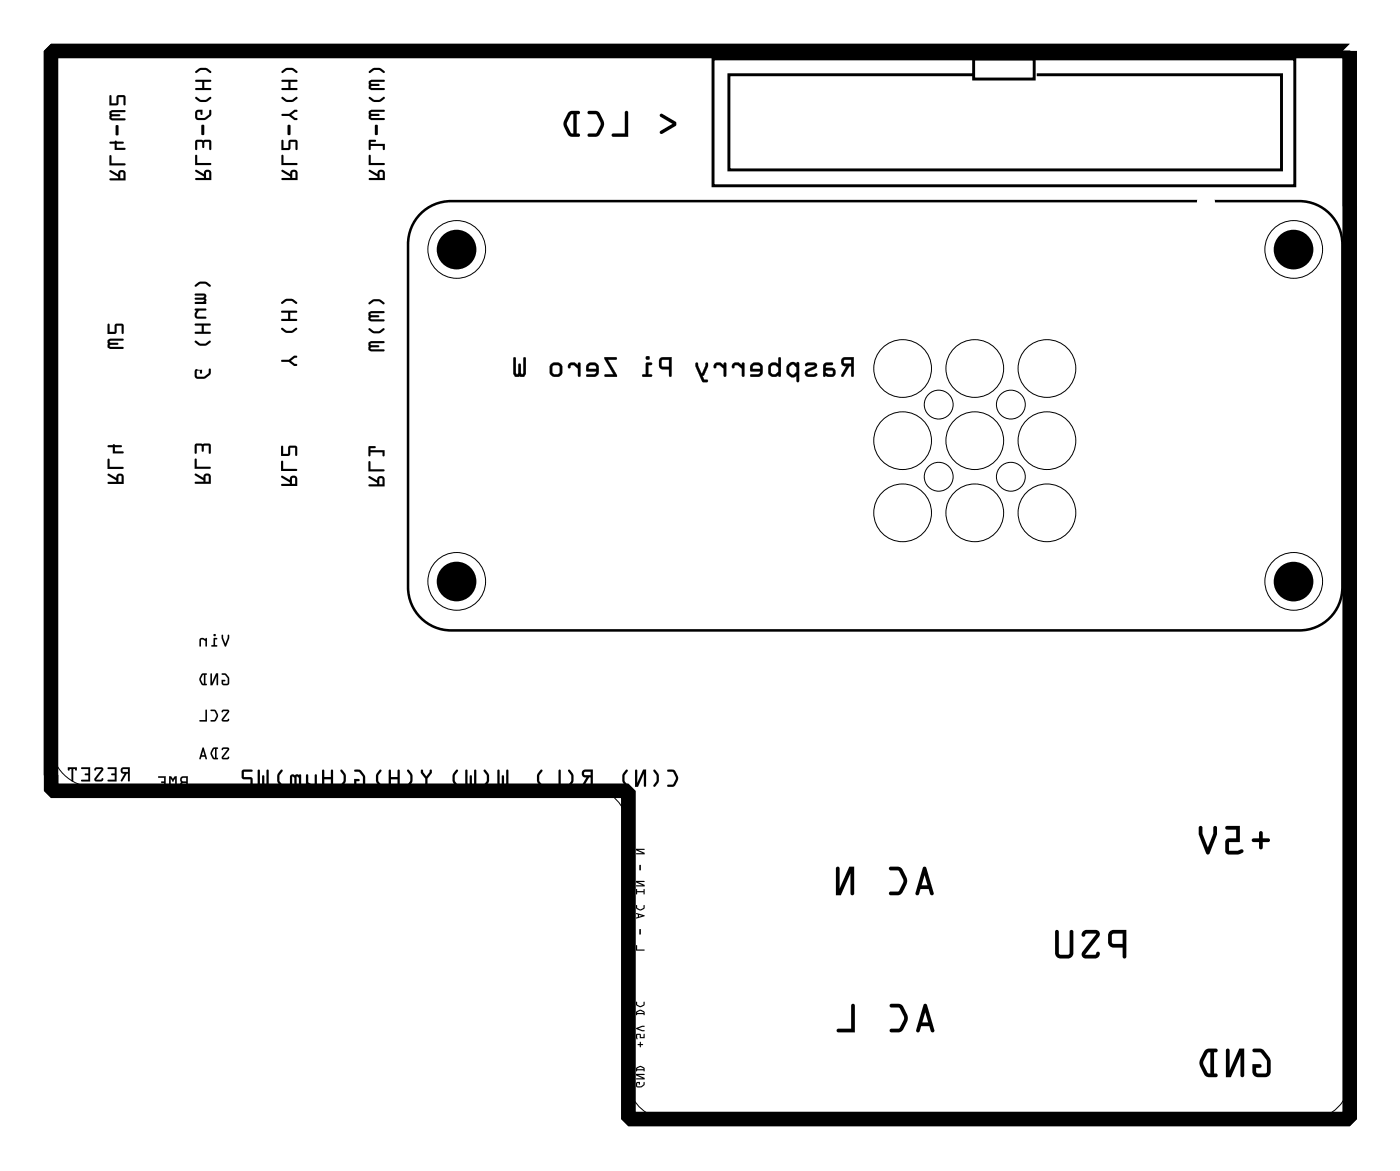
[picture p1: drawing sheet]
<svg xmlns="http://www.w3.org/2000/svg" width="97mm" height="81mm" viewBox="0 0 97 81" stroke-linecap="round" stroke-linejoin="round" font-family="sans-serif">
<path d="M3.5 3.5h90v74h-50v-22.7h-40z" fill="none" stroke="#000" stroke-width=".99" stroke-linecap="butt"/>
<g fill="none" stroke="#000" stroke-width=".07">
<path d="M3.5 3.5h90v71.2a2.78 2.78 0 0 1-2.8 2.8h-44.3a2.77 2.77 0 0 1-2.9-2.4v-17.9a3 3 0 0 0-2.5-2.7h-34.5a3 3 0 0 1-3-2.9z"/>
<circle cx="31.6" cy="17.3" r="2"/>
<circle cx="89.6" cy="17.3" r="2"/>
<circle cx="62.5" cy="35.5" r="2"/>
<circle cx="62.5" cy="30.5" r="2"/>
<circle cx="62.5" cy="25.5" r="2"/>
<circle cx="65" cy="28" r="1"/>
<circle cx="65" cy="33" r="1"/>
<circle cx="67.5" cy="30.5" r="2"/>
<circle cx="67.5" cy="25.5" r="2"/>
<circle cx="67.5" cy="35.5" r="2"/>
<circle cx="70" cy="28" r="1"/>
<circle cx="70" cy="33" r="1"/>
<circle cx="72.5" cy="35.5" r="2"/>
<circle cx="72.5" cy="30.5" r="2"/>
<circle cx="72.5" cy="25.5" r="2"/>
<circle cx="31.6" cy="40.3" r="2"/>
<circle cx="89.6" cy="40.3" r="2"/>
</g>
<g fill="#000">
<path d="M7.6 11.8v.1l.6 .4v.1h-.6l.1 .1h1v-.5a.26 .26 0 0 0-.3-.2 .26 .26 0 0 0-.2 .3zM8.4 12h.2v.4h-.3zM7.6 10.8v.7l1.1-.1-.1-.1h-.9v-.5zM7.6 9.8v.2h.3v.4l.8-.1-.1-.1h-.5v-.2h.4v-.2h-.4l-.1-.1zM8 8.7v.6l.1 .1 .1-.1v-.6zM7.6 7.7v.5l.2 .1h.9l-.1-.1h-.9l.1-.1h.5v-.1v-.1h-.5h-.1l.1-.1h.8l.1-.2h-.9zM7.6 6.6v.7h.6v-.6h.4v.6h.1v-.6l-.1-.1h-.5v.6h-.4v-.6z"/>
<path d="M7.6 11.8v.1l.6 .4v.1h-.6l.1 .1h1v-.5a.26 .26 0 0 0-.3-.2 .26 .26 0 0 0-.2 .3zM7.6 11.8l.6 .3a.26 .26 0 0 1 .2-.3 .26 .26 0 0 1 .3 .2v.5h-1l-.1-.1h.6v-.1l-.6-.4zM8.4 12h.2v.4h-.3zM8.4 12l-.1 .4h.3l-.1-.4zM7.6 10.8v.7l1.1-.1-.1-.1h-.9v-.5zM7.6 10.8h.1v.5h.9l.1 .1-1.1 .1zM7.6 9.8v.2h.3v.4l.8-.1-.1-.1h-.5v-.2h.4v-.2h-.4l-.1-.1zM7.6 9.8l.4-.1 .1 .1h.4v.2h-.4v.2h.5l.1 .1-.8 .1v-.4h-.3zM8 8.7v.6l.1 .1 .1-.1v-.6zM8 8.7h.2v.6l-.1 .1-.1-.1zM7.6 7.7v.5l.2 .1h.9l-.1-.1h-.9l.1-.1h.5v-.1v-.1h-.5h-.1l.1-.1h.8l.1-.2h-.9zM7.6 7.7l.2-.1h.9l-.1 .2h-.8l-.1 .1h.1h.5v.1v.1h-.5l-.1 .1h.9l.1 .1h-.9l-.2-.1zM7.6 6.6v.7h.6v-.6h.4v.6h.1v-.6l-.1-.1h-.5v.6h-.4v-.6zM7.6 6.6h.1v.6h.4v-.6h.5l.1 .1v.6h-.1v-.6h-.4v.6h-.6z"/>
<path d="M13.5 11.8l.1 .1 .5 .3v.1h-.5v.2h1v-.5a.26 .26 0 0 0-.3-.2 .26 .26 0 0 0-.2 .3zM14.3 11.9l.2 .1v.3h-.2zM13.5 10.7v.7h1.1v-.1h-.9v-.5zM13.6 9.7v.7l.1-.1v-.5l.3 .1 .1 .4 .1-.4 .3-.1v.6h.1v-.6v-.1zM14 8.7l-.1 .6 .2 .1 .1-.1v-.6zM13.6 7.7l-.1 .4 .2 .2a.7 .7 0 0 0 .9-.6l-.1-.1v.3l-.3 .2-.5 .1v-.4l.2-.1v.2l.1 .1v-.4zM13.5 6.7v.1a.65 .65 0 0 0 1.1 0l-.1-.1a.59 .59 0 0 1-.9 0zM13.5 5.5l.1 .2h.4v.4h-.4v.1h1v-.1h-.4v-.4h.4v-.2zM13.5 4.9v.1l.1 .1a.59 .59 0 0 1 .9 0l.1-.1a.64 .64 0 0 0-1.1-.1z"/>
<path d="M13.5 11.8l.1 .1 .5 .3v.1h-.5v.2h1v-.5a.26 .26 0 0 0-.3-.2 .26 .26 0 0 0-.2 .3zM13.5 11.8l.6 .3a.26 .26 0 0 1 .2-.3 .26 .26 0 0 1 .3 .2v.5h-1v-.2h.5v-.1l-.5-.3zM14.3 11.9l.2 .1v.3h-.2zM14.3 11.9v.4h.2v-.3zM13.5 10.7v.7h1.1v-.1h-.9v-.5zM13.5 10.7l.2 .1v.5h.9v.1h-1.1zM13.6 9.7v.7l.1-.1v-.5l.3 .1 .1 .4 .1-.5h.3v.6h.1v-.6v-.1zM13.6 9.7h1v.1v.6h-.1v-.6l-.3 .1-.1 .4-.1-.4-.3-.1v.5l-.1 .1zM14 8.7l-.1 .6 .2 .1 .1-.1v-.6zM14 8.7h.2v.6l-.1 .1-.2-.1zM13.6 7.7l-.1 .5 .2 .1a.77 .77 0 0 0 .9-.2v-.2v-.3l-.1 .1v.2l-.4 .3h-.4v-.1v-.3l.2-.1v.2h.1v-.3zM13.6 7.7l.4-.1v.4l-.1-.1v-.2l-.2 .1v.4l.5-.1 .3-.2 .1-.3v.1v.3l-.4 .3h-.5l-.2-.2zM13.5 6.7v.1l.3 .3h.4l.4-.3v-.1h-.1a.56 .56 0 0 1-.9 0zM13.5 6.7l.4 .2h.4l.2-.2 .1 .1a.65 .65 0 0 1-1.1 0zM13.5 5.5l.1 .2h.4v.4h-.4v.1h1v-.1h-.4v-.4h.4v-.2zM13.5 5.5h1.1v.2h-.4v.4h.4v.1h-1v-.1h.4v-.4h-.4zM13.5 4.9v.1h.1a.56 .56 0 0 1 .9 0h.1v-.1l-.4-.2h-.4zM13.5 4.9a.61 .61 0 0 1 1.1 .1l-.4-.2-.3 .1-.3 .2z"/>
<path d="M19.5 11.8v.1l.6 .3v.1h-.6l.1 .2h1v-.5a.26 .26 0 0 0-.3-.2 .26 .26 0 0 0-.2 .3zM20.3 11.9l.2 .1v.3h-.2zM19.5 10.7v.7h1.1l-.1-.1h-.9v-.5zM19.5 9.7v.7h.6v-.6h.4v.6h.1v-.6l-.1-.1h-.5v.6h-.4v-.6zM19.9 8.7v.6l.2 .1v-.1v-.6zM19.5 7.9v.1h.5l.4 .3h.2l-.4-.3 .4-.3v-.1h-.2l-.4 .3zM19.5 6.7v.1a.65 .65 0 0 0 1.1 0l-.1-.1a.59 .59 0 0 1-.9 0zM19.5 5.5v.2h.5v.4h-.5v.1h1.1v-.1h-.5v-.4h.5v-.2zM19.5 4.9v.1l.1 .1a.59 .59 0 0 1 .9 0l.1-.1a.64 .64 0 0 0-1.1-.1z"/>
<path d="M19.5 11.8v.1l.6 .3v.1h-.6l.1 .2h1v-.5a.26 .26 0 0 0-.3-.2 .26 .26 0 0 0-.2 .3zM19.5 11.8l.6 .3a.26 .26 0 0 1 .2-.3 .26 .26 0 0 1 .3 .2v.5h-1l-.1-.2h.6v-.1l-.6-.3zM20.3 11.9l.2 .1v.3h-.2zM20.3 11.9v.4h.2v-.3zM19.5 10.7v.7h1.1l-.1-.1h-.9v-.5zM19.5 10.7l.1 .1v.5h.9l.1 .1h-1.1zM19.5 9.7v.7h.6v-.6h.4v.6h.1v-.6l-.1-.1h-.5v.6h-.4v-.6zM19.5 9.7h.1v.6h.4v-.6h.5l.1 .1v.6h-.1v-.6h-.4v.6h-.6zM19.9 8.7v.6l.2 .1v-.1v-.6zM19.9 8.7h.2v.6v.1l-.2-.1zM19.5 7.9v.1h.5l.4 .3h.2l-.4-.3 .4-.3v-.1h-.2l-.4 .3zM19.5 7.9h.5l.4-.3h.2v.1l-.4 .3 .4 .3h-.2l-.4-.3h-.5zM19.5 6.7v.1l.3 .3h.4l.4-.3v-.1h-.1a.56 .56 0 0 1-.9 0zM19.5 6.7l.4 .2h.3l.3-.2 .1 .1a.65 .65 0 0 1-1.1 0zM19.5 5.5v.2h.5v.4h-.5v.1h1.1v-.1h-.5v-.4h.5v-.2zM19.5 5.5h1.1v.2h-.5v.4h.5v.1h-1.1v-.1h.5v-.4h-.5zM19.5 4.9v.1h.1a.56 .56 0 0 1 .9 0h.1v-.1l-.4-.2h-.4zM19.5 4.9a.61 .61 0 0 1 1.1 .1l-.4-.2-.3 .1-.3 .2z"/>
<path d="M25.6 11.8v.1l.6 .3v.1h-.6v.2h1.1v-.5a.26 .26 0 0 0-.3-.2 .26 .26 0 0 0-.2 .3zM26.3 11.9l.2 .1v.3h-.2zM25.6 10.7l-.1 .7h1.2l-.1-.1h-.9v-.5zM25.6 9.7v.7h.1v-.3h.8v.3h.2v-.4h-1v-.2h.3l.1-.1zM26 8.7v.6l.1 .1 .1-.1v-.6zM25.6 7.7v.5l.1 .1h1l-.1-.1-.9-.1 .1-.1h.4h.1l-.1-.1h-.4h-.1l.1-.2h.8v-.1h-.9zM25.6 6.7v.1a.65 .65 0 0 0 1.1 0l-.1-.1a.59 .59 0 0 1-1 0zM25.6 5.6v.5l.1 .1h1l-.1-.1h-.9l.1-.1h.4l.1-.1-.1-.1h-.4h-.1l.1-.1h.8v-.2h-.9zM25.6 4.9v.1v.1a.59 .59 0 0 1 1 0l.1-.1a.64 .64 0 0 0-1.1-.1z"/>
<path d="M25.6 11.8v.1l.6 .3v.1h-.6v.2h1.1v-.5a.26 .26 0 0 0-.3-.2 .26 .26 0 0 0-.2 .3zM25.6 11.8l.6 .3a.26 .26 0 0 1 .2-.3 .26 .26 0 0 1 .3 .2v.5h-1.1v-.2h.6v-.1l-.6-.3zM26.3 11.9l.2 .1v.3h-.2zM26.3 11.9v.4h.2v-.3zM25.6 10.7l-.1 .7h1.2l-.1-.1h-.9v-.5zM25.6 10.7l.1 .1v.5h.9l.1 .1h-1.2zM25.6 9.7v.7h.1v-.3h.8v.3h.2v-.4h-1v-.2h.3l.1-.1zM25.6 9.7h.5l-.1 .1h-.3v.2h1v.4h-.2v-.3h-.8v.3h-.1zM26 8.7v.6l.1 .1 .1-.1v-.6zM26 8.7h.2v.6l-.1 .1-.1-.1zM25.6 7.7l-.1 .5 .2 .1h1l-.1-.1-.9-.1 .1-.1h.4h.1l-.1-.1h-.4h-.1l.1-.2h.8v-.1h-.9zM25.6 7.7l.1-.1h.9v.2l-.8-.1-.1 .2h.1h.4l.1 .1h-.1h-.4l-.1 .1 .9 .1 .1 .1h-1l-.1-.1zM25.6 6.7v.1l.3 .3h.3l.4-.3v-.1a.56 .56 0 0 1-.9 0zM25.6 6.7l.4 .2h.3l.3-.2 .1 .1a.65 .65 0 0 1-1.2 0zM25.6 5.6l-.1 .5 .2 .1h1l-.1-.1h-.9l.1-.1h.4l.1-.1-.1-.1h-.4h-.1l.1-.1h.8v-.2h-.9zM25.6 5.6l.1-.1h.9v.2h-.8l-.1 .1h.1h.4l.1 .1-.1 .1h-.4l-.1 .1h.9l.1 .1h-1l-.1-.1zM25.6 4.9v.1h.1a.56 .56 0 0 1 .9 0v-.1l-.4-.2h-.3zM25.6 4.9a.61 .61 0 0 1 1 .1l-.4-.2-.3 .1-.3 .2z"/>
<path d="M45.8 7.9v.2l.8 .5-.8 .5a.12 .12 0 0 0-.1 .1 .12 .12 0 0 0 .2 .1l.9-.6 .1-.2-1-.6zM45.8 7.9h.1l1 .6-.1 .2-.9 .6a.12 .12 0 0 1-.2-.1 .12 .12 0 0 1 .1-.1l.8-.5-.8-.5zM43.3 7.7v1.5h-.8a.12 .12 0 0 0-.1 .2 .12 .12 0 0 0 .1 .1h1v-1.7v-.1zM43.3 7.7h.2v.1v1.7h-1a.12 .12 0 0 1-.1-.1 .12 .12 0 0 1 .1-.2h.8zM40.7 7.7l.1 .2h.5l.3 .7-.3 .6h-.5a.12 .12 0 0 0-.1 .2 .12 .12 0 0 0 .1 .1h.5a1.06 1.06 0 0 0 .5-1.2l-.4-.6zM40.7 7.7h.7l.2 .2a1.03 1.03 0 0 1 .2 .8l-.4 .7-.6 .1a.12 .12 0 0 1-.1-.1 .12 .12 0 0 1 .1-.2h.5l.3-.6-.3-.7h-.5zM39.4 7.8l-.3 .7v.3l.4 .6 .6 .1a.12 .12 0 0 0 .1-.1 .12 .12 0 0 0-.1-.2h-.1v-1.3h.1a.12 .12 0 0 0 .1-.1 .12 .12 0 0 0-.1-.1h-.5zM39.4 7.8l.2-.1h.5a.12 .12 0 0 1 .1 .1 .12 .12 0 0 1-.1 .1h-.1v1.3h.1a.12 .12 0 0 1 .1 .2 .12 .12 0 0 1-.1 .1h-.6l-.2-.2a1 1 0 0 1 0-1.4zM39.6 7.9h.1v1.3h-.2l-.2-.6zM39.6 7.9l-.3 .7 .2 .6h.2v-1.3z"/>
<path d="M45.8 7.9v.2l.8 .5-.8 .5a.12 .12 0 0 0-.1 .1 .12 .12 0 0 0 .2 .1l.9-.6 .1-.2-1-.6zM43.3 7.7v1.5h-.8a.12 .12 0 0 0-.1 .2 .12 .12 0 0 0 .1 .1h1v-1.7v-.1zM40.7 7.7l.1 .2h.5l.3 .7-.3 .6h-.5a.12 .12 0 0 0-.1 .2 .12 .12 0 0 0 .1 .1h.5a1.06 1.06 0 0 0 .5-1.2l-.4-.6zM39.4 7.8a1.07 1.07 0 0 0 0 1.6l.1 .1h.6a.12 .12 0 0 0 .1-.1 .12 .12 0 0 0-.1-.2h-.1v-1.3h.1a.12 .12 0 0 0 .1-.1 .12 .12 0 0 0-.1-.1h-.5zM39.6 7.9h.1v1.3h-.2l-.2-.6z"/>
<path d="M7.5 32.8v.2l.6 .3v.1h-.6v.1h1.1v-.5a.26 .26 0 0 0-.3-.2 .26 .26 0 0 0-.2 .3zM8.2 33h.2v.4h-.2zM7.5 31.8v.7l1.1-.1-.1-.1h-.9v-.5zM7.5 30.9v.1h.3v.4h.8l-.1-.1h-.5v-.3h.4v-.1l-.4-.1h-.1zM7.5 23.6v.5l.1 .1 1-.1-.1-.1h-.9l.1-.1h.4l.1-.1-.1-.1h-.4h-.1l.1-.1h.8v-.1h-.9zM7.5 22.4v.7h.5l.1-.5h.3v.5h.2v-.5l-.1-.2-.5 .1-.1 .5h-.3v-.5z"/>
<path d="M7.5 32.8v.2l.6 .3v.1h-.6v.1h1.1v-.5a.26 .26 0 0 0-.3-.2 .26 .26 0 0 0-.2 .3zM7.5 32.8l.6 .3a.26 .26 0 0 1 .2-.3 .26 .26 0 0 1 .3 .2v.5h-1.1v-.1h.6v-.1l-.6-.3zM8.2 33h.2v.4h-.2zM8.2 33v.4h.2v-.4zM7.5 31.8v.7l1.1-.1-.1-.1h-.9v-.5zM7.5 31.8h.1v.5h.9l.1 .1-1.2 .1zM7.5 30.9v.1h.3v.4h.8l-.1-.1h-.5v-.3h.4v-.1l-.4-.1h-.1zM7.5 30.9l.4-.1h.1l.4 .1v.1h-.4v.3h.5l.1 .1h-.8v-.4h-.3zM7.5 23.5v.5l.1 .2 1-.1-.1-.1h-.9l.1-.1h.4l.1-.1h-.1h-.4l-.1-.1 .1-.1h.8v-.1h-.9zM7.5 23.6l.1-.1h.9v.1h-.8l-.1 .1h.1h.4l.1 .1-.1 .1h-.4l-.1 .1h.9l.1 .1-1 .1-.1-.1zM7.5 22.4v.7h.5l.1-.5h.3v.5h.2v-.5l-.1-.2-.5 .1-.1 .5h-.3v-.5zM7.5 22.4l.1 .1v.5h.3l.1-.5 .5-.1 .1 .2v.5h-.2v-.5h-.3l-.1 .5h-.6z"/>
<path d="M13.5 32.8v.1l.6 .4v.1h-.6l.1 .1h1v-.5a.26 .26 0 0 0-.3-.2 .26 .26 0 0 0-.2 .3zM14.3 33h.2v.4h-.3zM13.5 31.8v.7l1.1-.1-.1-.1h-.9v-.5zM13.5 30.8v.6h.1v-.5h.4v.4l.1-.4h.4v.5h.1v-.5l-.1-.2zM13.6 25.6l-.1 .4 .1 .2a.7 .7 0 0 0 1-.6h-.1v.3l-.3 .2h-.5l-.1-.4h.3v.1l.1 .1v-.4zM13.5 23.6a.65 .65 0 0 0 1.1 .1l-.1-.1a.59 .59 0 0 1-.9 0zM13.5 22.4v.2h.5v.4h-.5v.1h1.1v-.1h-.5v-.4h.5v-.2zM13.5 21.4v.1h.1a.32 .32 0 0 0-.1 .3 .32 .32 0 0 0 .2 .3h.6v-.2h-.6l-.1-.1 .2-.3h.5v-.1zM13.5 20.4v.1h.7l-.1 .1h-.6v.2h.7l-.1 .1h-.6v.1h.8v-.6zM13.5 19.7v.1l.1 .1a.59 .59 0 0 1 .9 0l.1-.1a.64 .64 0 0 0-1.1-.1z"/>
<path d="M13.5 32.8v.1l.6 .4v.1h-.6l.1 .1h1v-.5a.26 .26 0 0 0-.3-.2 .26 .26 0 0 0-.2 .3zM13.5 32.8l.6 .3a.26 .26 0 0 1 .2-.3 .26 .26 0 0 1 .3 .2v.5h-1l-.1-.1h.6v-.1l-.6-.4zM14.3 33h.2v.4h-.3zM14.3 33l-.1 .4h.3v-.4zM13.5 31.8v.7l1.1-.1-.1-.1h-.9v-.5zM13.5 31.8h.1v.5h.9l.1 .1-1.1 .1zM13.5 30.8v.6h.1v-.5h.4v.4l.1-.4h.4v.5h.1v-.5l-.1-.2zM13.5 30.8l1-.1 .1 .2v.5h-.1v-.5h-.4l-.1 .4v-.4h-.4v.5h-.1zM13.6 25.6l-.1 .5 .2 .1a.77 .77 0 0 0 .8-.2l.1-.2v-.3l-.1 .1v.3l-.4 .2h-.4l-.1-.1 .1-.3h.2v.1l.1 .1v-.4zM13.6 25.6l.4-.1v.4l-.1-.1v-.1h-.3l.1 .4h.5l.3-.2v-.4l.1 .1v.3l-.4 .3h-.6l-.1-.2zM13.5 23.6v.1l.3 .2 .4 .1 .4-.3v-.1h-.1a.56 .56 0 0 1-.9 0zM13.5 23.6l.4 .2h.3l.3-.2h.1a.65 .65 0 0 1-1.1 .1zM13.5 22.4v.2h.5v.4h-.5v.1h1.1v-.1h-.5v-.4h.5v-.2zM13.5 22.4h1.1v.2h-.5v.4h.5v.1h-1.1v-.1h.5v-.4h-.5zM13.5 21.4v.1h.1l-.1 .2a.28 .28 0 0 0 .2 .4h.6v-.2h-.6l-.1-.1 .2-.3h.5v-.1zM13.5 21.4h.8v.1h-.5l-.2 .3 .1 .1h.6v.2h-.6a.32 .32 0 0 1-.2-.3 .32 .32 0 0 1 .1-.3h-.1zM13.5 20.4v.1h.7l-.1 .1h-.6v.2h.7l-.1 .1h-.6v.2h.8v-.3l-.1-.1a.18 .18 0 0 0 .1-.2 .18 .18 0 0 0-.2-.2zM13.5 20.4h.8v.6h-.8v-.1h.6l.1-.1-.7-.1v-.1h.6l.1-.1h-.7zM13.5 19.7v.1l.1 .1a.56 .56 0 0 1 .9 0l.1-.1v-.1l-.4-.2h-.4zM13.5 19.7a.61 .61 0 0 1 1.1 .2l-.4-.2h-.3l-.3 .2z"/>
<path d="M19.5 33v.1l.6 .3v.1h-.6v.2h1.1v-.5a.26 .26 0 0 0-.3-.2 .26 .26 0 0 0-.2 .3zM20.3 33.1h.1l.1 .4h-.3zM19.5 31.9v.7h1.1l-.1-.1h-.9v-.5zM19.5 30.9v.7h.6v-.6h.4v.6h.1v-.6l-.1-.1h-.5v.6h-.4v-.6zM19.5 25v.1h.5l.4 .3 .2-.1-.4-.3 .4-.2v-.2h-.2l-.4 .3zM19.5 22.7v.1a.65 .65 0 0 0 1.1 0l-.1-.1a.59 .59 0 0 1-.9 0zM19.5 21.5v.2h.5v.4h-.5v.1h1.1v-.1h-.5v-.4h.5v-.2zM19.5 20.9v.1l.1 .1a.59 .59 0 0 1 .9 0l.1-.1a.64 .64 0 0 0-1.1-.1z"/>
<path d="M19.5 33v.1l.6 .3v.1h-.6v.2h1.1v-.5a.26 .26 0 0 0-.3-.2 .26 .26 0 0 0-.2 .3zM19.5 33l.6 .3a.26 .26 0 0 1 .2-.4 .26 .26 0 0 1 .3 .3v.5h-1.1v-.2h.6v-.1l-.6-.3zM20.3 33.1h.1l.1 .4h-.3zM20.3 33.1l-.1 .4h.3l-.1-.3zM19.5 31.9v.7h1.1l-.1-.1h-.9v-.5zM19.5 31.9l.1 .1v.5h.9l.1 .1h-1.1zM19.5 30.9v.7h.6v-.6h.4v.6h.1v-.6l-.1-.1h-.5v.6h-.4v-.6zM19.5 30.9h.1v.6h.4v-.6h.5l.1 .1v.6h-.1v-.6h-.4v.6h-.6zM19.5 25v.1h.5l.4 .3 .2-.1-.4-.3 .4-.2v-.1l-.2-.1-.4 .3zM19.5 25l.5-.1 .4-.3h.2v.2l-.4 .2 .4 .3-.2 .1-.4-.3h-.5zM19.5 22.7v.1l.3 .3h.4l.4-.3v-.1h-.1a.56 .56 0 0 1-.9 0zM19.5 22.7l.4 .2h.3l.3-.2 .1 .1a.65 .65 0 0 1-1.1 0zM19.5 21.5v.2h.5v.4h-.5v.1h1.1v-.1h-.5v-.4h.5v-.2zM19.5 21.5h1.1v.2h-.5v.4h.5v.1h-1.1v-.1h.5v-.4h-.5zM19.5 20.9v.1h.1a.56 .56 0 0 1 .9 0h.1v-.1l-.4-.2h-.4zM19.5 20.9a.61 .61 0 0 1 1.1 .1l-.4-.2-.3 .1-.4 .2z"/>
<path d="M25.6 33v.1l.5 .4v.1h-.5v.1h1v-.5a.26 .26 0 0 0-.2-.2 .26 .26 0 0 0-.3 .3zM26.3 33.2h.2v.4h-.2zM25.6 32l-.1 .7 1.1-.1v-.1h-.9v-.5zM25.6 30.9v.7h.1v-.3h.8v.3h.1v-.4h-.9v-.1l.3-.1zM25.5 23.7v.5l.2 .1h.9v-.1h-.9v-.1h.5l.1-.1-.1-.1h-.5v-.1h.9v-.2h-.9zM25.6 22.8h-.1a.65 .65 0 0 0 1.1 0v-.1a.59 .59 0 0 1-1 0zM25.5 21.7v.5l.2 .1 .9-.1v-.1h-.9v-.1h.5l.1-.1-.1-.1h-.5v-.1h.9v-.1h-.9zM25.6 21h-.1l.1 .1a.59 .59 0 0 1 1 0v-.1a.64 .64 0 0 0-1 0z"/>
<path d="M25.6 33v.1l.5 .4v.1h-.5v.1h1v-.5a.26 .26 0 0 0-.2-.2 .26 .26 0 0 0-.3 .3zM25.5 33l.6 .3a.26 .26 0 0 1 .3-.3 .26 .26 0 0 1 .3 .2v.5h-1.1v-.1h.5v-.1l-.5-.4zM26.3 33.2h.2v.4h-.2zM26.3 33.2v.4h.2v-.4zM25.6 32l-.1 .7 1.1-.1v-.1h-.9v-.5zM25.5 32h.2v.5h.9v.1l-1.1 .1zM25.6 30.9v.7h.1v-.3h.8v.3h.1v-.4h-.9v-.1l.3-.1zM25.5 30.9l.5 .1-.3 .1v.1h1l-.1 .4h-.1v-.3h-.8v.3h-.1zM25.6 23.7l-.1 .5 .2 .1h.9v-.1h-.9v-.1h.5l.1-.1-.1-.1h-.5v-.1h.9v-.2h-.9zM25.5 23.7l.2-.1h.9v.2h-.9v.1h.5l.1 .1-.1 .1h-.5v.1h.9v.1l-.9 .1-.2-.2zM25.6 22.8v.1l.3 .2h.3l.4-.2v-.1h-.1a.56 .56 0 0 1-.9 0zM25.5 22.8l.5 .2 .3-.1 .3-.2v.1a.65 .65 0 0 1-1.1 0zM25.6 21.6l-.1 .5 .2 .2 .9-.1v-.1h-.9v-.1h.5l.1-.1-.1-.1h-.5v-.1h.9v-.1h-.9zM25.5 21.7l.2-.1h.9v.1h-.9v.1h.5l.1 .1-.1 .1h-.5v.1h.9v.1l-.9 .1-.2-.1zM25.6 21v.1a.56 .56 0 0 1 .9 0h.1v-.1l-.4-.3h-.3zM25.6 21a.61 .61 0 0 1 1 .1l-.4-.2h-.3l-.3 .2z"/>
<path d="M58.4 24.8a.32 .32 0 0 0-.1 .4 .32 .32 0 0 0 .4 .2l-.4 .7h.1l.5-.7h.1v.6l.1 .1 .1-1.4zM58.5 25l.5-.1v.3h-.5zM57.1 25.2l-.1 .2v.7h.6a.32 .32 0 0 0 .3-.3 .32 .32 0 0 0-.3-.3h-.4v-.1l.1-.1h.4v-.2zM57.2 25.7h.5v.2h-.3l-.2-.1zM55.8 25.2v.1a.12 .12 0 0 0 .1 .1 .12 .12 0 0 0 .1-.1h.4l-.5 .3a.27 .27 0 0 0-.1 .3 .27 .27 0 0 0 .2 .2l.6-.1v-.1h-.2h-.4v-.1l.5-.3a.22 .22 0 0 0 .1-.2 .22 .22 0 0 0-.2-.2h-.4zM54.6 25.3l-.1 .1a.54 .54 0 0 0 .4 .7l.3-.1v.4h.2v-1.3a.1 .1 0 0 0-.2 0 .09 .09 0 0 0 0 .1l-.3-.1zM54.7 25.4l.3-.1 .2 .2v.3l-.2 .2-.3-.2zM53.3 25.2l-.1 .2 .1 .5 .2 .2h.2l.2-.1 .1 .1h.1v-1.3h-.2v.4l-.3-.1zM53.4 25.4l.3-.1 .2 .2v.3l-.2 .1-.3-.1zM52.1 25.2l-.1 .2v.3l.7 .1-.1 .1h-.6v.2h.7l.1-.3v-.5l-.3-.2h-.3zM52.2 25.3h.4l.1 .3h-.5zM50.8 25.2l-.1 .2a.1 .1 0 0 0 .1 .1 .1 .1 0 0 0 .1-.1l.2-.1 .3 .2v.6h.2v-1h-.2v.2l-.2-.2zM49.5 25.2v.2a.1 .1 0 0 0 0 .1 .1 .1 0 0 0 .1-.1l.3-.1 .2 .2 .1 .6h.1v-1h-.1l-.1 .2-.2-.2zM48.2 25.1v.3l.5 1 .3 .1v-.2h-.2l-.1-.3h.1l.3-.6v-.2h-.2l-.3 .7-.2-.7zM45.7 24.8v.2v.4l.1 .2h.6v.5h.1v-1.4zM45.9 25l.5-.1v.5h-.5zM44.8 25.1v.8h-.3v.2h.6l.1-.1-.3-.1v-.6h.2l.1-.1zM44.7 24.8a.15 .15 0 0 0 .3 0 .15 .15 0 0 0-.3 0zM41.9 24.7l.6 1.2h-.6v.2h.9l-.7-1.2h.6v-.1zM40.7 25.2l-.1 .2v.3l.7 .1-.1 .1h-.5l-.1 .2h.7l.2-.3-.1-.5-.2-.2h-.3zM40.8 25.3h.4l.1 .3h-.5zM39.4 25.2v.2a.1 .1 0 0 0 0 .1 .1 .1 0 0 0 .1-.1l.3-.1 .2 .2 .1 .6h.1v-1h-.1l-.1 .2-.2-.2zM38 25.6a.5 .5 0 0 0 1 0 .5 .5 0 0 0-1 0zM38.3 25.3h.4l.1 .1v.4l-.1 .1h-.3l-.1-.1zM35.6 24.8v1.1l.1 .2h.6l.1-.2v-1.1h-.1v1.1h-.2v-.1v-.5l-.1-.1-.1 .1v.5l-.1 .1-.1-1.1z"/>
<path d="M58.4 24.8a.32 .32 0 0 0-.1 .4 .32 .32 0 0 0 .4 .2l-.4 .6a.1 .1 0 0 0 0 .1 .1 .1 0 0 0 .2 0l.4-.7h.1v.6a.1 .1 0 0 0 .1 .1 .1 .1 0 0 0 .1-.1v-1.3h-.6zM58.4 24.8l.8-.1-.1 1.4-.1-.1v-.6h-.1l-.4 .7h-.2l.4-.7a.31 .31 0 0 1-.4-.2 .31 .31 0 0 1 .1-.4zM58.5 25l.5-.1v.3h-.5zM58.5 24.9v.3h.5v-.3zM57.1 25.2l-.1 .2v.6a.09 .09 0 0 0 .1 .1 .09 .09 0 0 0 .1-.1l.4 .1a.32 .32 0 0 0 .3-.3 .32 .32 0 0 0-.3-.3h-.4l.1-.2h.3a.1 .1 0 0 0 .1-.1 .1 .1 0 0 0-.1-.1zM57.1 25.2l.6-.1v.2h-.4l-.1 .1v.1h.4a.31 .31 0 0 1 .3 .3 .31 .31 0 0 1-.3 .3h-.5v-.7zM57.2 25.7h.5v.2h-.3l-.2-.1zM57.2 25.7v.1l.2 .1h.3v-.2zM55.8 25.2a.12 .12 0 0 0 .1 .2 .12 .12 0 0 0 .1-.1h.4l-.5 .3a.28 .28 0 0 0-.1 .3 .28 .28 0 0 0 .2 .2l.6-.1a.12 .12 0 0 0-.1-.1 .12 .12 0 0 0-.1 0h-.4v-.1l.6-.3v-.2l-.1-.2a.71 .71 0 0 0-.7 .1zM55.8 25.2l.2-.1h.4a.22 .22 0 0 1 .2 .2 .22 .22 0 0 1-.1 .2l-.5 .3-.1 .1h.5h.2v.1l-.6 .1a.27 .27 0 0 1-.2-.2 .27 .27 0 0 1 .1-.3l.5-.3h-.4a.09 .09 0 0 1-.1 .1 .11 .11 0 0 1-.1-.2zM54.6 25.3l-.1 .2a.5 .5 0 0 0 .2 .6l.3 .1 .2-.2v.4a.1 .1 0 0 0 .1 .1 .1 .1 0 0 0 .1-.1v-1.2a.1 .1 0 0 0-.1-.1 .1 .1 0 0 0-.1 .1l-.3-.1zM54.7 25.2l.2-.1 .3 .1 .1-.1h.1l-.1 1.4-.1-.1v-.4l-.1 .1h-.3l-.3-.2v-.5zM54.7 25.4l.3-.1 .2 .2v.3l-.2 .2-.3-.2zM54.7 25.4v.4l.3 .2 .2-.2v-.3l-.2-.2zM53.3 25.2l-.1 .2 .1 .5 .3 .2 .3-.1a.1 .1 0 0 0 .1 .1 .1 .1 0 0 0 .1-.1v-1.2a.1 .1 0 0 0-.1-.1 .1 .1 0 0 0-.1 .1v.4l-.2-.1zM53.3 25.2l.4-.1 .2 .2v-.5h.2v1.3h-.1l-.1-.1-.2 .1-.3-.1-.1-.2zM53.5 25.3h.2l.2 .2v.3l-.2 .1-.3-.1zM53.4 25.4v.4l.1 .1h.2l.2-.1v-.3l-.2-.2zM52.1 25.2l-.1 .2v.3h.7l-.1 .2h-.5a.1 .1 0 0 0-.1 .1 .1 .1 0 0 0 .1 .1h.5l.1-.1 .1-.1 .1-.5-.3-.3h-.3zM52.1 25.2l.4-.1 .3 .2v.5l-.1 .3h-.7v-.2h.6l.1-.1v-.1h-.7v-.3zM52.2 25.3h.4l.1 .3h-.5zM52.2 25.3l-.1 .3h.6l-.1-.3zM50.8 25.2l-.1 .2a.11 .11 0 0 0 .1 .1 .11 .11 0 0 0 .1-.1l.2-.1 .3 .2v.5a.1 .1 0 0 0 .1 .1 .1 .1 0 0 0 .1-.1v-.8a.1 .1 0 0 0-.1-.1 .1 .1 0 0 0-.1 .1v.1l-.2-.2zM50.8 25.2l.4-.1 .2 .2v-.1h.2v.9h-.2v-.6l-.3-.2h-.2l-.1 .2zM49.5 25.2l-.1 .2a.11 .11 0 0 0 .2 .1 .11 .11 0 0 0 0-.1l.3-.1 .2 .2v.5a.1 .1 0 0 0 .1 .1 .1 .1 0 0 0 .1-.1v-.8a.1 .1 0 0 0-.1-.1 .1 .1 0 0 0-.1 .1v.1l-.2-.2zM49.5 25.2l.4-.1 .3 .2v-.1h.1v.9h-.1v-.6l-.3-.2h-.2l-.2 .2zM48.2 25.1v.3l.4 1 .4 .1a.1 .1 0 0 0 .1-.1 .1 .1 0 0 0-.1-.1h-.2l-.1-.3h.1l.3-.8a.1 .1 0 0 0-.1-.1 .1 .1 0 0 0-.1 .1l-.3 .7-.2-.7zM48.2 25.2h.2l.2 .7h.1l.2-.7h.1l.1 .2-.3 .6h-.1l.1 .3h.2v.2l-.3-.1-.5-1zM45.7 24.8v.2v.4l.1 .2h.6v.4a.1 .1 0 0 0 0 .1 .1 .1 0 0 0 .1-.1v-1.3h-.6zM45.8 24.8l.7-.1v1.4h-.1v-.5h-.6l-.1-.2zM45.9 25l.5-.1v.5h-.5zM45.9 24.9v.5h.5v-.5zM44.8 25.1v.8h-.2a.1 .1 0 0 0-.1 .1 .1 .1 0 0 0 .1 .1h.5a.1 .1 0 0 0 .1-.1 .1 .1 0 0 0-.1-.1h-.2v-.6h.2a.1 .1 0 0 0 .1-.1 .1 .1 0 0 0-.1-.1zM44.8 25.2h.4l-.1 .1h-.2v.6l.3 .1-.1 .1h-.6l.1-.2h.2zM44.7 24.8a.15 .15 0 0 0 .3 0 .15 .15 0 0 0-.3 0zM44.8 24.8a.13 .13 0 0 1 .2 0 .13 .13 0 0 1-.2 0zM41.9 24.7l.6 1.2h-.5a.1 .1 0 0 0-.1 .1 .1 .1 0 0 0 .1 .1h.8l-.7-1.2h.6a.1 .1 0 0 0 .1-.1 .1 .1 0 0 0-.1-.1zM41.9 24.7l.8 .1v.1h-.6l.7 1.2h-.9l.1-.2h.5zM40.7 25.2l-.1 .2v.3h.7l-.1 .2h-.5a.1 .1 0 0 0-.1 .1 .1 .1 0 0 0 .1 .1h.5l.2-.1 .1-.1v-.5l-.2-.3h-.4zM40.7 25.2l.5-.1 .2 .2 .1 .5-.2 .3h-.6v-.2h.5l.1-.1v-.1h-.6l-.1-.3zM40.9 25.3h.3l.1 .3h-.5zM40.8 25.3v.3h.5l-.1-.3zM39.4 25.2l-.1 .2a.11 .11 0 0 0 .2 .1 .11 .11 0 0 0 0-.1l.3-.1 .2 .2v.5a.1 .1 0 0 0 .1 .1 .1 .1 0 0 0 .1-.1v-.8a.1 .1 0 0 0-.1-.1 .1 .1 0 0 0-.1 .1v.1l-.2-.2zM39.4 25.2l.4-.1 .3 .2v-.1h.1v.9h-.1v-.6l-.3-.2h-.2l-.2 .2zM38 25.6a.51 .51 0 0 0 1 0 .51 .51 0 0 0-1 0zM38 25.6a.5 .5 0 0 1 1 0 .5 .5 0 0 1-1 0zM38.3 25.3h.3l.2 .1v.4l-.1 .1h-.4zM38.3 25.3v.5l.1 .1h.3l.1-.1v-.4l-.1-.1zM35.6 24.8v1.1l.1 .2h.3h.3l.1-.2v-1.1a.1 .1 0 0 0 0-.1 .1 .1 0 0 0-.1 .1l-.1 1.1-.1-.1v-.5a.1 .1 0 0 0-.1-.1 .1 .1 0 0 0-.1 .1v.5l-.1 .1v-1.1zM35.6 24.8h.1l.1 1.1 .1-.1v-.5l.1-.1 .1 .1v.5v.1h.2v-1.1h.1v1.1l-.1 .2-.3-.1-.3 .1-.1-.2z"/>
<path d="M8.4 53.2a.23 .23 0 0 0 0 .3 .23 .23 0 0 0 .2 .1l-.2 .5h.1l.3-.5h.1v.5h.1v-.9zM8.4 53.2h.6v.9h-.1v-.5h-.1l-.3 .5h-.1l.2-.5a.23 .23 0 0 1-.2-.1 .23 .23 0 0 1 0-.3zM8.5 53.3h.4v.2h-.4zM8.5 53.3v.2h.4v-.2zM7.5 53.2v.1h.5v.3l-.3 .1h.3v.3h-.5v.1l.6 .1v-1zM7.5 53.2h.6v1l-.6-.1v-.1h.5v-.3h-.3l.3-.1v-.3h-.5zM6.6 53.2v.2l.1-.1h.3l-.4 .6-.1 .2 .2 .1 .4-.1v-.1v-.1l-.1 .1h-.3l.4-.6 .1-.1-.2-.1zM6.6 53.2h.4h.2l-.1 .2-.4 .6h.3l.1-.1 .1 .1-.1 .1-.4 .1-.2-.1 .1-.2 .4-.6h-.3l-.1 .1zM5.6 53.2l.1 .1h.4v.3l-.2 .1h.2v.3h-.4l-.1 .1 .6 .1v-1zM5.6 53.2h.6v1l-.6-.1 .1-.1h.4v-.3h-.2l.2-.1v-.3h-.4zM4.7 53.2v.2l.3-.1v.8l.1-.8 .2 .1v-.2zM4.7 53.2h.6v.2l-.2-.1-.1 .8h-.1v-.8l-.2 .1z"/>
<path d="M8.4 53.2a.23 .23 0 0 0 0 .3 .23 .23 0 0 0 .2 .1l-.2 .5h.1l.3-.5h.1v.5h.1v-.9zM8.5 53.3h.4v.2h-.4zM7.5 53.2v.1h.5v.3l-.3 .1h.3v.3h-.5v.1l.6 .1v-1zM6.6 53.2v.2l.1-.1h.3l-.4 .6-.1 .2 .2 .1 .4-.1v-.1v-.1l-.1 .1h-.3l.4-.6 .1-.2h-.2zM5.6 53.2l.1 .1h.4v.3l-.2 .1h.2v.3h-.4l-.1 .1 .6 .1v-1zM4.7 53.2v.2l.2-.1v.8h.1l.1-.8 .2 .1v-.2z"/>
<path d="M12.5 53.9v.6l.1 .1h.4v-.8zM12.6 54.3h.3v.2h-.3zM12.6 53.9h.3v.2h-.3zM11.7 53.8v.8h.1v-.7l.2 .3 .1-.3v.7h.1v-.8h-.1l-.1 .2-.1-.2zM11 53.8v.1h.4v.2l-.2 .1 .2 .1v.2h-.4v.1h.5v-.8z"/>
<path d="M12.5 53.8v.7l.1 .1h.4v-.8zM12.6 53.9l.4-.1v.8h-.3a.23 .23 0 0 1-.2-.2 .23 .23 0 0 1 .1-.2l-.1-.2zM12.6 54.3h.3v.2h-.3zM12.6 54.3v.2h.3v-.3zM12.6 53.9h.3v.2h-.3zM12.6 53.9v.2l.3 .1v-.3zM11.7 53.8v.8h.1v-.7l.2 .3 .1-.3v.7h.1l.1-.8h-.2l-.1 .2-.1-.2zM11.7 53.8h.2l.1 .2 .1-.2h.1v.8h-.1v-.7l-.1 .3-.2-.3v.7h-.1zM11 53.8v.1h.4v.2l-.2 .1 .2 .1v.2h-.4v.1h.5v-.8zM11 53.8h.5v.8h-.5l.4-.1v-.3h-.2h.2v-.3h-.4z"/>
<path d="M15.4 51.8v.2l.1-.1h.3l-.4 .6 .4 .1 .1-.2-.2 .1h-.2l.4-.6-.1-.1zM15.4 51.8h.4l.1 .1-.4 .6h.2l.2-.1-.1 .2-.4-.1 .4-.6h-.3l-.1 .1zM14.7 51.8l-.1 .3v.2l.2 .3h.3v-.1h-.1v-.6l.1-.1zM14.7 51.8h.4l-.1 .1v.6h.1v.1h-.3l-.2-.3v-.2zM14.8 51.9h.1v.6l-.2-.3zM14.8 51.9l-.1 .3 .2 .3v-.6zM14 51.8l-.2 .8h.1l.1-.2h.2l.1 .2-.2-.8zM14 51.8h.1l.2 .8-.1-.2h-.2l-.1 .2h-.1zM14.1 52l.1 .3h-.2zM14.1 52l-.1 .3h.2z"/>
<path d="M15.4 49.2v.2l.1-.1h.3l-.4 .6 .4 .1 .1-.2-.2 .1h-.2l.4-.7h-.1zM15.4 49.2h.4h.1l-.4 .7h.2l.2-.1-.1 .2-.4-.1 .4-.6h-.3l-.1 .1zM14.6 49.2v.1h.3l.1 .3-.1 .3h-.3v.1a.38 .38 0 0 0 .5-.4l-.2-.4zM14.6 49.2h.3l.2 .3-.2 .5h-.3l.3-.1 .1-.3-.1-.3h-.3zM14.2 49.2v.7h-.4v.1h.5v-.8zM14.2 49.2h.1v.8h-.5v-.1h.4z"/>
<path d="M15.4 46.7v.1h.2l.2 .2-.1 .4-.2-.1v-.1h.1v-.1h-.2v.3l.4 .1 .1-.2a.57 .57 0 0 0-.2-.6zM15.4 46.7h.2l.3 .3v.3l-.1 .2h-.3l-.1-.1v-.3h.2l-.1 .1v.2l.3-.1v-.3l-.2-.2-.2-.1zM14.6 46.7v.8h.1l.3-.7v.6l.1 .1v-.8h-.1l-.3 .6v-.6zM14.6 46.7h.1v.6l.3-.6h.1v.8l-.1-.1v-.6l-.3 .7h-.1zM14 46.7l-.2 .3v.2l.2 .3h.3v-.1h-.1v-.6l.1-.1zM14 46.7h.3l-.1 .1v.6h.1v.1h-.3l-.2-.3v-.2zM14.1 46.8v.6l-.2-.3zM14.1 46.8l-.2 .3 .2 .3v-.6z"/>
<path d="M15.4 44v.2l.2 .6h.1l.2-.6v-.2h-.1l-.2 .6-.1-.6zM15.4 44h.1l.1 .6 .2-.6h.1v.2l-.2 .6h-.1l-.2-.6zM14.8 44.2v.5l-.2 .1h.4v-.1h-.1v-.4l.2-.1zM14.8 44.2h.3l-.2 .1v.4h.1v.1h-.4l.2-.1zM14.8 44a.1 .1 0 0 0 .2 0 .1 .1 0 0 0-.2 0zM14.8 44a.1 .1 0 0 1 .2 0 .1 .1 0 0 1-.2 0zM13.9 44.2l-.1 .6h.1l.1-.5 .2 .1v.4h.1v-.6l-.1 .1-.2-.1zM13.9 44.2h.1l.2 .1 .1-.1v.6h-.1v-.4l-.1-.1h-.2v.5h-.1z"/>
<path d="M15.4 51.8v.2l.1-.1h.3l-.4 .6 .4 .1 .1-.2-.2 .1h-.2l.4-.6-.1-.1zM14.7 51.8a.49 .49 0 0 0 0 .8h.4l-.1-.1v-.6l.1-.1zM14.8 51.9h.1v.6l-.2-.3zM14 51.8l-.2 .8h.1l.1-.2h.2l.1 .2-.2-.8zM14.1 52l.1 .3h-.2z"/>
<path d="M15.4 49.2v.2l.1-.1h.3l-.4 .6 .4 .1 .1-.2-.2 .1h-.2l.4-.7h-.1zM14.6 49.2v.1h.3l.1 .3-.1 .3h-.3v.1a.38 .38 0 0 0 .5-.4l-.2-.4zM14.2 49.2v.7h-.4v.1h.5v-.8z"/>
<path d="M15.4 46.7v.1h.2l.2 .2-.1 .4-.2-.1v-.1h.1v-.1h-.2v.3l.3 .1 .2-.1a.52 .52 0 0 0-.5-.7zM14.6 46.7v.8h.1l.3-.7v.6l.1 .1v-.8h-.1l-.3 .6v-.6zM14 46.7a.49 .49 0 0 0 0 .7h.3h-.1v-.6l.1-.1zM14.1 46.8v.6l-.2-.3z"/>
<path d="M15.4 44v.2l.2 .6h.1l.2-.6v-.2h-.1l-.2 .6-.1-.6zM14.8 44.2v.5l-.2 .1h.4v-.1h-.1v-.4l.2-.1zM14.8 44a.1 .1 0 0 0 .2 0 .1 .1 0 0 0-.2 0zM13.9 44.2l-.1 .6h.1l.1-.5 .2 .1v.4h.1v-.6l-.1 .1-.2-.1z"/>
<path d="M17.9 53.3v1l.1 .2h.5l.1-.2v-.9h-.1v.9l-.1 .1-.1-.1v-.5l-.1-.1v.1v.5l-.1 .1-.1-1zM17.9 53.3l.1 .1 .1 1 .1-.1v-.5v-.1l.1 .1v.5l.1 .1 .1-.1v-.9v-.1l.1 .1v.9l-.1 .2h-.5l-.1-.2zM16.8 53.4v.5l.1 .1h.5v.4h-.6l-.1 .1h.8v-.6l-.6-.1v-.3h.5l.1-.1zM16.8 53.4h.7l-.1 .1h-.5v.3l.6 .1v.6h-.8l.1-.1h.6v-.4h-.5l-.1-.1z"/>
<path d="M17.9 53.3v1l.1 .2h.5l.1-.2v-.9l-.1-.1v.1v.9l-.1 .1-.1-.1v-.5l-.1-.1v.1v.5l-.1 .1-.1-1zM16.8 53.4v.5l.1 .1h.5v.4h-.6l-.1 .1h.8v-.6l-.6-.1v-.3h.5l.1-.1z"/>
<path d="M24.6 53.3v.2h.3l.3 .4v.4l-.1 .1-.4-.1v-.2h.2v-.1h-.4l.1 .5h.6l.1-.2a.82 .82 0 0 0-.3-.9l-.2-.1zM24.6 53.3h.4l.3 .5v.5l-.1 .2h-.5l-.1-.1-.1-.4h.4v.1h-.2v.3h.4v-.1v-.5l-.2-.3h-.3zM23.6 53.3v.1a.6 .6 0 0 1 0 1v.1h.1l.3-.4-.1-.4-.2-.3zM23.6 53.3a.69 .69 0 0 1 .1 1.2l-.1-.1 .2-.3v-.3zM22.3 53.3v1.2h.2v-.5h.4v.5h.1l.1-1.1h-.2v.4h-.4v-.4zM22.3 53.3l.2 .1v.4h.4v-.4h.2l-.1 1.1h-.1v-.5h-.4v.5h-.2zM21.2 53.7v.8h.1l.1-.1 .1 .1a.3 .3 0 0 0 .5-.2l-.1-.6h-.1v.6l-.1 .1-.3-.2v-.5zM21.2 53.7h.2v.5l.2 .2 .2-.1v-.6h.1l.1 .6a.34 .34 0 0 1-.3 .2 .34 .34 0 0 1-.3-.1l-.1 .1h-.1zM20.2 53.7l-.1 .8h.1l.1-.7 .1 .1v.6h.1l.1-.7 .1 .1v.6h.1v-.8zM20.1 53.7h.7v.8h-.1v-.6l-.1-.1-.1 .7h-.1v-.6l-.1-.1-.1 .7h-.1zM19.5 53.4l-.3 .3v.4l.3 .4h.1v-.1a.6 .6 0 0 1 0-1v-.1zM19.5 53.4h.1l-.2 .3v.4l.2 .3-.1 .1a.69 .69 0 0 1 0-1.1z"/>
<path d="M24.6 53.3v.2h.3l.3 .4v.4l-.1 .1-.4-.1v-.2h.2v-.1h-.4l.1 .5h.5l.2-.1a.75 .75 0 0 0-.7-1.1zM23.6 53.3v.1a.63 .63 0 0 1 0 1v.1a.69 .69 0 0 0 .1-1.2zM22.3 53.3v1.2h.2v-.5h.4v.5h.1l.1-1.1h-.2v.4h-.4v-.4zM21.2 53.7v.8h.1l.1-.1a.34 .34 0 0 0 .3 .1 .34 .34 0 0 0 .3-.2l-.1-.6h-.1v.6l-.1 .1-.3-.2v-.5zM20.1 53.7v.8h.1l.1-.7 .1 .1v.6h.1l.1-.7 .1 .1v.6h.1v-.8zM19.5 53.4a.65 .65 0 0 0 .1 1.1v-.1a.63 .63 0 0 1 0-1l-.1-.1z"/>
<path d="M29.2 53.3v.3l.3 .3v.5l.1 .1v-.6l.3-.3v-.2l-.1-.1-.3 .5-.2-.5zM29.2 53.3h.1l.2 .5 .3-.5 .1 .1v.2l-.3 .3v.6l-.1-.1v-.5l-.3-.3zM28.2 53.3v.1a.6 .6 0 0 1 0 1v.1h.1l.3-.4v-.4l-.3-.3zM28.2 53.3a.69 .69 0 0 1 .1 1.2l-.1-.1 .2-.3v-.3zM27 53.3l-.1 1.2h.2v-.5h.4l.1 .5h.1v-1.1h-.1l-.1 .4h-.4v-.4zM27 53.3l.1 .1v.4h.4l.1-.4h.1v1.1h-.1l-.1-.5h-.4v.5h-.2zM26.3 53.4l-.2 .3v.4l.2 .4h.1v-.1a.6 .6 0 0 1 0-1v-.1zM26.3 53.3l.1 .1-.2 .3v.4l.2 .3v.1a.69 .69 0 0 1-.1-1.2z"/>
<path d="M29.2 53.3v.3l.3 .3v.5l.1 .1v-.6l.3-.3v-.2l-.1-.1-.3 .5-.2-.5zM28.2 53.3v.1a.63 .63 0 0 1 0 1v.1a.69 .69 0 0 0 .1-1.2zM27 53.3l-.1 1.2h.2v-.5h.4l.1 .5h.1v-1.1h-.1l-.1 .4h-.4v-.4zM26.3 53.4a.65 .65 0 0 0 .1 1.1v-.1a.63 .63 0 0 1 0-1v-.1z"/>
<path d="M34.5 53.3v1l.1 .2h.5l.1-.2v-.9h-.1v.9l-.1 .1-.1-.1v-.5l-.1-.1v.1v.5l-.1 .1-.1-1zM34.5 53.3l.1 .1 .1 1 .1-.1v-.5v-.1l.1 .1v.5l.1 .1 .1-.1v-.9l.1-.1v.1v.9l-.1 .2h-.5l-.1-.2zM33.5 53.3v.1a.6 .6 0 0 1 0 1v.1h.1l.3-.4v-.4l-.3-.3zM33.5 53.3h.1a.69 .69 0 0 1 0 1.2l-.1-.1 .2-.3v-.3zM32.3 53.3l-.1 1 .2 .2h.5l.1-.2v-.9h-.1v.9l-.2 .1v-.1v-.5l-.1-.1-.1 .1v.5l-.1 .1v-1zM32.3 53.3l.1 .1v1l.1-.1v-.5l.1-.1 .1 .1v.5v.1l.2-.1v-.9v-.1l.1 .1v.9l-.1 .2h-.5l-.2-.2zM31.6 53.4l-.2 .3v.4l.2 .4h.1v-.1a.6 .6 0 0 1 0-1v-.1zM31.6 53.3l.1 .1-.2 .3v.4l.2 .3v.1a.69 .69 0 0 1-.1-1.2z"/>
<path d="M34.5 53.3v1l.1 .2h.5l.1-.2v-.9l-.1-.1v.1v.9l-.1 .1-.1-.1v-.5l-.1-.1v.1v.5l-.1 .1-.1-1zM33.5 53.3v.1a.63 .63 0 0 1 0 1l.1 .1a.69 .69 0 0 0 0-1.2zM32.3 53.3l-.1 1 .2 .2h.5l.1-.2v-.9l-.1-.1v.1v.9l-.2 .1v-.1v-.5l-.1-.1-.1 .1v.5l-.1 .1v-1zM31.6 53.4a.65 .65 0 0 0 .1 1.1v-.1a.63 .63 0 0 1 0-1v-.1z"/>
<path d="M40.4 53.4a.28 .28 0 0 0-.1 .3 .28 .28 0 0 0 .3 .2l-.3 .6h.2l.3-.6h.1v.5l.1 .1 .1-1.2zM40.4 53.4l.7-.1-.1 1.2-.1-.1v-.5h-.1l-.4 .6h-.1l.3-.6a.28 .28 0 0 1-.3-.2 .28 .28 0 0 1 .1-.3zM40.5 53.5h.4v.2h-.4zM40.5 53.5v.2h.4v-.2zM39.4 53.3v.1a.6 .6 0 0 1 0 1v.1h.1l.2-.4v-.4l-.2-.3zM39.4 53.3a.69 .69 0 0 1 0 1.2v-.1l.2-.3v-.3zM38.7 53.3v1.1h-.6v.1h.8v-1.1zM38.7 53.3l.2 .1v1.1h-.8v-.1h.6zM37.5 53.4l-.3 .3v.4l.3 .4h.1v-.1a.6 .6 0 0 1 0-1v-.1zM37.5 53.4h.1l-.2 .3v.4l.2 .3-.1 .1a.69 .69 0 0 1 0-1.1z"/>
<path d="M40.4 53.4a.28 .28 0 0 0-.1 .3 .28 .28 0 0 0 .3 .2l-.3 .6h.1l.4-.6h.1v.5l.1 .1 .1-1.2zM40.5 53.5h.4v.2h-.4zM39.4 53.3v.1a.63 .63 0 0 1 0 1v.1a.69 .69 0 0 0 0-1.2zM38.7 53.3v1.1h-.6v.1h.8v-1.1zM37.5 53.4a.65 .65 0 0 0 .1 1.1v-.1a.63 .63 0 0 1 0-1l-.1-.1z"/>
<path d="M46.3 53.3v.2h.3l.2 .4-.2 .5h-.3l-.1 .1h.1a.55 .55 0 0 0 .7-.6l-.3-.5zM46.3 53.3l.4 .1 .3 .4-.1 .4-.2 .3h-.5l.1-.1h.3l.2-.5-.2-.4h-.3zM45.3 53.3v.1a.6 .6 0 0 1 0 1v.1h.1l.3-.4-.1-.4-.2-.3zM45.3 53.3a.69 .69 0 0 1 0 1.2v-.1l.2-.3v-.3zM44 53.3v1.2h.2l.4-.9v.8l.1 .1 .1-1.2h-.2l-.4 .9v-.8zM44 53.3l.2 .1v.8l.4-.9h.2l-.1 1.2-.1-.1v-.8l-.4 .9h-.2zM43.4 53.4l-.3 .3v.4l.3 .4h.1v-.1a.6 .6 0 0 1 0-1v-.1zM43.4 53.4h.1l-.2 .3v.4l.2 .3v.1a.69 .69 0 0 1-.1-1.1z"/>
<path d="M46.3 53.3v.2h.3l.2 .4-.2 .5h-.3l-.1 .1h.1a.55 .55 0 0 0 .7-.6l-.3-.5zM45.3 53.3v.1a.63 .63 0 0 1 0 1v.1a.69 .69 0 0 0 0-1.2zM44 53.3v1.2h.2l.4-.9v.8l.1 .1 .1-1.2h-.2l-.4 .9v-.8zM43.4 53.4a.65 .65 0 0 0 .1 1.1v-.1a.63 .63 0 0 1 0-1v-.1z"/>
<path d="M86.8 58.1v.2h.4v.4a.14 .14 0 0 0 .2 .2 .13 .13 0 0 0 .1-.2v-.4h.4a.13 .13 0 0 0 .1-.1 .13 .13 0 0 0-.1-.1h-.4v-.4a.13 .13 0 0 0-.1-.1 .13 .13 0 0 0-.2 .1v.4zM86.8 58.1h.4v-.4a.13 .13 0 0 1 .2-.1 .13 .13 0 0 1 .1 .1v.4h.4a.13 .13 0 0 1 .1 .1 .13 .13 0 0 1-.1 .1h-.4v.4a.13 .13 0 0 1-.1 .2 .14 .14 0 0 1-.2-.2v-.4h-.4zM84.9 57.3l.1 .2h.7v.6l-.7 .1-.1 .1v.8l.3 .1h.6l.3-.1a.13 .13 0 0 0 .1-.2 .13 .13 0 0 0-.2 0l-.2 .1h-.6v-.7h.7v-1.1zM84.9 57.3l1-.1v1.1h-.7v.7h.6l.2-.1a.13 .13 0 0 1 .2 0 .13 .13 0 0 1-.1 .2l-.3 .1h-.6l-.3-.1v-.8l.1-.1 .7-.1v-.6h-.7zM83.1 57.3v.5l.5 1.3 .1 .1 .1-.1 .5-1.3v-.4a.13 .13 0 0 0-.1-.2 .13 .13 0 0 0-.1 .2v.4l-.4 .9-.4-.9v-.5zM83.1 57.3h.2v.5l.4 .9 .4-.9v-.4a.13 .13 0 0 1 .1-.2 .13 .13 0 0 1 .1 .2v.4l-.5 1.3-.1 .1-.1-.1-.5-1.3z"/>
<path d="M86.8 58.1v.2h.4v.4a.14 .14 0 0 0 .2 .2 .13 .13 0 0 0 .1-.2v-.4h.4a.13 .13 0 0 0 .1-.1 .13 .13 0 0 0-.1-.1h-.4v-.4a.13 .13 0 0 0-.1-.1 .13 .13 0 0 0-.2 .1v.4zM84.9 57.3l.1 .2h.7v.6l-.7 .1-.1 .1v.8l.3 .1h.7a.17 .17 0 0 0 .2-.1 .17 .17 0 0 0-.1-.3l-.2 .2h-.6v-.7h.7v-1.1zM83.1 57.3v.5l.5 1.3 .1 .1 .1-.1 .5-1.3v-.4a.13 .13 0 0 0-.1-.2 .13 .13 0 0 0-.1 .2v.4l-.4 .9-.4-.9v-.5z"/>
<path d="M44.1 65.5v.4l.6-.1h-.6zM44.3 64.4v.3l.1 .1v-.4zM44.1 63.3l.1 .1v.1l-.1 .1 .6-.1zM44.3 63.4l.2 .1h-.2zM44.1 62.7a.27 .27 0 0 0 .3 .4l.3-.1v-.3l-.1 .2-.2 .1-.2-.1zM44.1 61.6v.4v-.2h.5v.2h.1l-.1-.4v.1h-.5zM44.1 61v.1l.4 .2h-.4v.1h.6v-.1l-.5-.2h.4v-.1zM44.3 59.9v.4h.1v-.3zM44.1 58.8v.1l.4 .2h-.4v.1h.6v-.1l-.5-.2h.4v-.1z"/>
<path d="M44.1 65.5v.4l.6-.1h-.6zM44.1 65.5v.3h.6l-.6 .1zM44.3 64.4v.3l.1 .1v-.4zM44.3 64.4h.1v.4l-.1-.1zM44.1 63.3l.1 .1v.1l-.1 .1 .6-.1zM44.1 63.3l.6 .2-.6 .1 .1-.1v-.1zM44.3 63.4l.2 .1h-.2zM44.3 63.4v.1h.2zM44.1 62.7a.27 .27 0 0 0 .3 .4l.3-.1v-.3l-.1 .2-.2 .1-.2-.1zM44.1 62.7l.1 .2 .2 .1 .2-.1v-.2l.1 .2-.4 .2-.2-.1zM44.1 61.6v.4v-.2h.5v.2h.1l-.1-.4v.1h-.5zM44.1 61.6v.1h.5v-.1l.1 .4h-.1v-.2h-.5v.2zM44.1 61v.1l.4 .2h-.4v.1h.6v-.1l-.5-.2h.4v-.1zM44.1 61h.5v.1h-.4l.5 .2v.1h-.6v-.1h.4l-.4-.2zM44.3 59.9v.4h.1v-.3zM44.3 59.9l.1 .1v.3h-.1zM44.1 58.8v.1l.4 .2h-.4v.1h.6v-.1l-.5-.2h.4v-.1zM44.1 58.8h.5v.1h-.4l.5 .2v.1h-.6v-.1h.4l-.4-.2z"/>
<path d="M44.1 75v.3a.38 .38 0 0 0 .6-.3h-.1v.1l-.2 .2h-.2v-.2l.1-.1v.2v-.2zM44.1 74.4v.1l.4 .2h-.4v.1h.6v-.1l-.5-.2h.4v-.1zM44.1 74v.2h.5l.1-.2a.35 .35 0 0 0-.6 0zM44.2 74l.2-.1 .2 .2zM44.3 72.2v.1l-.1 .1h.1l.1 .2v-.2h.2l-.2-.1zM44.1 71.7v.3v-.3h.2v.2h.4l-.1-.3v.3h-.2v-.3zM44.1 71.2l.4 .3 .2-.1-.5-.1 .4-.2zM44.1 70.1v.2h.5l.1-.2a.35 .35 0 0 0-.6 0zM44.2 70.1l.2-.1 .2 .2zM44.1 69.4a.27 .27 0 0 0 .3 .4l.3-.1v-.3l-.1 .2-.2 .1-.2-.1z"/>
<path d="M44.1 75v.3h.3l.3-.1-.1-.2-.2 .3h-.2v-.2l.1-.1v.2v-.2zM44.1 75h.2v.2v-.2l-.1 .1v.2h.2l.2-.3 .1 .2-.3 .1h-.3v-.1zM44.1 74.4v.1l.4 .2h-.4v.1h.6v-.1l-.5-.2h.4v-.1zM44.1 74.4h.5v.1h-.4l.5 .2v.1h-.6v-.1h.4l-.4-.2zM44.1 74v.2h.6v-.2l-.2-.1zM44.1 74l.4-.1 .2 .1v.2h-.6zM44.2 74l.2-.1 .2 .2zM44.2 74l.4 .1-.2-.2zM44.3 72.2v.1l-.1 .1h.1l.1 .2v-.2h.2l-.2-.1zM44.3 72.2l.1 .1 .2 .1h-.2v.2l-.1-.2h-.1l.1-.1zM44.1 71.7v.3v-.3h.2v.2h.4l-.1-.3v.3h-.2v-.3zM44.1 71.7l.3-.1v.3h.2v-.3l.1 .3h-.4v-.2h-.2v.3zM44.1 71.2l.4 .3 .2-.1-.5-.1 .4-.2zM44.1 71.2l.5-.1v.1l-.4 .1 .5 .1-.2 .1zM44.1 70.1v.2h.6v-.2l-.2-.1zM44.1 70.1l.4-.1 .2 .1v.2h-.6zM44.2 70.1l.2-.1 .2 .2zM44.2 70.1l.4 .1-.2-.2zM44.1 69.4a.27 .27 0 0 0 .3 .4l.3-.1v-.3l-.1 .2-.2 .1-.2-.1zM44.1 69.4l.1 .2 .2 .1 .2-.1v-.2l.1 .2-.4 .2-.2-.1z"/>
<path d="M64 60.1l-.6 1.8a.13 .13 0 0 0 .1 .1 .13 .13 0 0 0 .2-.1l.1-.3h.6l.1 .3a.13 .13 0 0 0 .1 .1 .13 .13 0 0 0 .1-.1l-.5-1.8h-.1zM64 60.1h.1h.1l.5 1.8a.13 .13 0 0 1-.1 .1 .13 .13 0 0 1-.2-.1v-.3h-.6l-.1 .3a.13 .13 0 0 1-.2 .1 .13 .13 0 0 1-.1-.1zM64.1 60.6l.2 .7h-.4zM64.1 60.6l-.2 .7h.4zM61.6 60.1l.1 .2h.6l.3 .7-.3 .8h-.6a.13 .13 0 0 0-.1 .1 .13 .13 0 0 0 .1 .1h.5a1.02 1.02 0 0 0 .7-1l-.1-.2-.4-.7zM61.6 60.1h.7l.2 .2a1.14 1.14 0 0 1 .3 .9l-.4 .8h-.7a.13 .13 0 0 1-.1-.1 .13 .13 0 0 1 .1-.1h.6l.3-.8-.3-.7h-.6zM58 60.1l-.1 1.9h.4l.6-1.5v1.4a.13 .13 0 0 0 .2 .1 .13 .13 0 0 0 .1-.1v-1.8h-.3l-.7 1.5v-1.4l-.1-.1zM58 60.1h.1l.1 .1v1.4l.7-1.5h.3v1.8a.13 .13 0 0 1-.1 .1 .13 .13 0 0 1-.2-.1v-1.4l-.6 1.5h-.4z"/>
<path d="M64 60.1l-.6 1.8a.13 .13 0 0 0 .1 .1 .13 .13 0 0 0 .2-.1l.1-.3h.6l.1 .3a.13 .13 0 0 0 .1 .1 .13 .13 0 0 0 .1-.1l-.5-1.8h-.1zM64.1 60.6l.2 .7h-.4zM61.6 60.1l.1 .2h.6l.3 .7-.3 .8h-.6a.13 .13 0 0 0-.1 .1 .13 .13 0 0 0 .1 .1h.5a1.02 1.02 0 0 0 .7-1l-.5-.9zM58 60.1l-.1 1.9h.4l.6-1.5v1.4a.13 .13 0 0 0 .2 .1 .13 .13 0 0 0 .1-.1v-1.8h-.3l-.7 1.5v-1.4l-.1-.1z"/>
<path d="M64 69.6l-.5 1.8a.13 .13 0 0 0 .1 .1 .13 .13 0 0 0 .1-.1l.1-.3h.6l.1 .3a.13 .13 0 0 0 .1 .1 .13 .13 0 0 0 .2-.1l-.6-1.8zM64 69.6h.2l.6 1.8a.13 .13 0 0 1-.2 .1 .13 .13 0 0 1-.1-.1l-.1-.3h-.6l-.1 .3a.13 .13 0 0 1-.1 .1 .13 .13 0 0 1-.1-.1zM64.1 70.1l.2 .7h-.4zM64.1 70.1l-.2 .7h.4zM61.7 69.6v.2h.6l.4 .7-.4 .8h-.5a.13 .13 0 0 0-.2 .1 .13 .13 0 0 0 .2 .1h.4a1.02 1.02 0 0 0 .7-1l-.1-.2-.3-.7zM61.7 69.6h.7l.2 .2a1.14 1.14 0 0 1 .3 .9l-.4 .8h-.7a.13 .13 0 0 1-.2-.1 .13 .13 0 0 1 .2-.1h.5l.4-.8-.4-.7h-.6zM59 69.6v1.7h-.9a.13 .13 0 0 0-.1 .1 .13 .13 0 0 0 .1 .1h1.1v-1.8v-.1zM59 69.6h.2v.1v1.8h-1.1a.13 .13 0 0 1-.1-.1 .13 .13 0 0 1 .1-.1h.9z"/>
<path d="M64 69.6l-.5 1.8a.13 .13 0 0 0 .1 .1 .13 .13 0 0 0 .1-.1l.1-.3h.6l.1 .3a.13 .13 0 0 0 .1 .1 .13 .13 0 0 0 .2-.1l-.6-1.8zM64.1 70.1l.2 .7h-.4zM61.7 69.6v.2h.6l.4 .7-.4 .8h-.5a.13 .13 0 0 0-.2 .1 .13 .13 0 0 0 .2 .1h.4a1.02 1.02 0 0 0 .7-1l-.4-.9zM59 69.6v1.7h-.9a.13 .13 0 0 0-.1 .1 .13 .13 0 0 0 .1 .1h1.1v-1.8v-.1z"/>
<path d="M76.9 64.5a.8 .8 0 0 0 .1 1.1l.8 .1v.6a.13 .13 0 0 0 .1 .1 .13 .13 0 0 0 .1-.1l.1-1.9h-.9zM76.9 64.5l.3-.1h.9v1.9a.13 .13 0 0 1-.2 .1 .13 .13 0 0 1-.1-.1v-.6h-.6a.39 .39 0 0 1-.4-.4v-.5zM77.1 64.7h.7v.7h-.7zM77.1 64.7v.7h.7v-.7zM75.1 64.5l-.2 .3a.16 .16 0 0 0 .2 .1 .16 .16 0 0 0 .2-.2h.7l-1 1.2v.3l.1 .2h.8a.29 .29 0 0 0 .3-.1 .29 .29 0 0 0-.1-.3h-.1l-.1 .2-.7-.1 1-1.2v-.2l-.1-.2-.2-.1h-.6zM75.1 64.5l.2-.1h.6l.3 .2v.3l-1 1.2h.7a.15 .15 0 0 1 .1-.1 .15 .15 0 0 1 .2 .1 .35 .35 0 0 1-.3 .3h-.8l-.1-.2v-.3l1-1.2h-.8a.15 .15 0 0 1-.1 .2 .15 .15 0 0 1-.2-.1zM73.2 64.5l-.1 1.5a.39 .39 0 0 0 .4 .4h.5a.39 .39 0 0 0 .4-.4v-1.4a.14 .14 0 0 0-.2-.2 .13 .13 0 0 0-.1 .2v1.5l-.1 .1h-.5l-.1-.2v-1.5zM73.1 64.5h.3v1.5l.1 .2h.5l.1-.1v-1.5a.13 .13 0 0 1 .1-.2 .14 .14 0 0 1 .2 .2v1.4a.39 .39 0 0 1-.4 .4h-.5a.39 .39 0 0 1-.4-.4z"/>
<path d="M76.9 64.5a.8 .8 0 0 0 .1 1.1l.8 .1v.6a.13 .13 0 0 0 .1 .1 .13 .13 0 0 0 .2-.1v-1.9h-.9zM77.1 64.7h.7v.7h-.7zM75.1 64.5l-.2 .3a.16 .16 0 0 0 .2 .1 .16 .16 0 0 0 .2-.2h.7l-1 1.2v.3l.1 .2h.8a.29 .29 0 0 0 .3-.1 .29 .29 0 0 0-.1-.3h-.1l-.1 .2-.7-.1 1-1.2v-.2l-.1-.2-.2-.1h-.6zM73.2 64.5l-.1 1.5a.39 .39 0 0 0 .4 .4h.5a.39 .39 0 0 0 .4-.4v-1.4a.14 .14 0 0 0-.2-.2 .13 .13 0 0 0-.1 .2v1.5l-.1 .1h-.5l-.1-.2v-1.5z"/>
<path d="M86.8 72.7l.1 .2h.5l.4 .6v.8h-.7l-.1-.3h.3a.13 .13 0 0 0 .1-.1 .13 .13 0 0 0-.1-.2h-.5v.6a.39 .39 0 0 0 .4 .3h.5a.38 .38 0 0 0 .4-.3 1.36 1.36 0 0 0-.5-1.5l-.3-.1zM86.8 72.7h.7l.4 .6a1.63 1.63 0 0 1 .1 1.1l-.1 .1a1.01 1.01 0 0 1-1 0l-.1-.2v-.6h.5a.13 .13 0 0 1 .1 .2 .13 .13 0 0 1-.1 .1h-.3l.1 .3h.7v-.8l-.4-.6h-.5zM85 72.7v1.9h.3l.7-1.5v1.4a.13 .13 0 0 0 .1 .1 .13 .13 0 0 0 .1-.1v-1.8h-.3l-.7 1.5v-1.4l-.1-.1zM85 72.7h.1l.1 .1v1.4l.7-1.5h.3v1.8a.13 .13 0 0 1-.1 .1 .13 .13 0 0 1-.1-.1v-1.4l-.7 1.5h-.4zM83.5 72.8l-.4 .7 .1 .4 .4 .7h.7a.13 .13 0 0 0 .1-.1 .13 .13 0 0 0-.1-.1h-.2v-1.5h.2a.13 .13 0 0 0 .1-.1 .13 .13 0 0 0-.1-.1h-.6zM83.5 72.8l.2-.1h.6a.13 .13 0 0 1 .1 .1 .13 .13 0 0 1-.1 .1h-.2v1.5h.2a.13 .13 0 0 1 .1 .1 .13 .13 0 0 1-.1 .1h-.6l-.3-.2a1.1 1.1 0 0 1 0-1.5zM83.7 72.9h.2v1.5l-.2-.1-.3-.7zM83.7 72.9l-.3 .7 .3 .7 .2 .1v-1.5z"/>
<path d="M86.8 72.7l.1 .2h.5l.4 .6v.8h-.7l-.1-.3h.3a.13 .13 0 0 0 .1-.1 .13 .13 0 0 0-.1-.2h-.5v.6a.39 .39 0 0 0 .4 .3h.5a.38 .38 0 0 0 .4-.3 1.33 1.33 0 0 0-.8-1.6zM85 72.7v1.9h.3l.7-1.5v1.4a.13 .13 0 0 0 .1 .1 .13 .13 0 0 0 .1-.1v-1.8h-.3l-.7 1.5v-1.4l-.1-.1zM83.5 72.8a1.17 1.17 0 0 0 0 1.7l.2 .1h.6a.13 .13 0 0 0 .1-.1 .13 .13 0 0 0-.1-.1h-.2v-1.5h.2a.13 .13 0 0 0 .1-.1 .13 .13 0 0 0-.1-.1h-.6zM83.7 72.9h.2v1.5l-.2-.1-.3-.7z"/>
</g>
<path d="M49.4 4.1h40.3v8.8h-40.3zM67.5 4.1h4.2v1.4h-4.2zM67.5 5.2h-17v6.6h38.3v-6.6h-17" fill="none" stroke="#000" stroke-width=".2"/>
<path d="M29.4 14.6l.5-.4 .7-.2 .7-.1h58.7a2.99 2.99 0 0 1 3 3v23.8a2.97 2.97 0 0 1-3 3h-58.7a2.99 2.99 0 0 1-3-3v-23.8a2.99 2.99 0 0 1 1.1-2.3z" fill="none" stroke="#000" stroke-width=".18"/>
<g fill="#000">
<circle cx="31.6" cy="17.3" r="1.38"/>
<circle cx="89.6" cy="17.3" r="1.38"/>
<circle cx="31.6" cy="40.3" r="1.37"/>
<circle cx="89.6" cy="40.3" r="1.38"/>
</g>
<path d="M53.6 6.4h1.5v1.4h-1.5z" fill="#fff"/>
<path d="M53.6 6.4h1.5v1.4h-1.5z" fill="none" stroke="#fff" stroke-width=".69" stroke-linecap="butt"/>
<circle cx="54.3" cy="9.6" r=".72" fill="#fff"/>
<circle cx="54.3" cy="9.6" r=".72" fill="none" stroke="#fff" stroke-width=".69" stroke-linecap="butt"/>
<circle cx="56.9" cy="9.6" r=".72" fill="#fff"/>
<circle cx="56.9" cy="9.6" r=".72" fill="none" stroke="#fff" stroke-width=".69" stroke-linecap="butt"/>
<circle cx="59.4" cy="9.6" r=".72" fill="#fff"/>
<circle cx="59.4" cy="9.6" r=".72" fill="none" stroke="#fff" stroke-width=".69" stroke-linecap="butt"/>
<circle cx="61.9" cy="9.6" r=".72" fill="#fff"/>
<circle cx="61.9" cy="9.6" r=".72" fill="none" stroke="#fff" stroke-width=".69" stroke-linecap="butt"/>
<circle cx="64.5" cy="9.6" r=".72" fill="#fff"/>
<circle cx="64.5" cy="9.6" r=".72" fill="none" stroke="#fff" stroke-width=".69" stroke-linecap="butt"/>
<circle cx="67" cy="9.6" r=".72" fill="#fff"/>
<circle cx="67" cy="9.6" r=".72" fill="none" stroke="#fff" stroke-width=".69" stroke-linecap="butt"/>
<circle cx="69.6" cy="9.6" r=".72" fill="#fff"/>
<circle cx="69.6" cy="9.6" r=".72" fill="none" stroke="#fff" stroke-width=".69" stroke-linecap="butt"/>
<circle cx="72.1" cy="9.6" r=".72" fill="#fff"/>
<circle cx="72.1" cy="9.6" r=".72" fill="none" stroke="#fff" stroke-width=".69" stroke-linecap="butt"/>
<circle cx="74.6" cy="9.6" r=".72" fill="#fff"/>
<circle cx="74.6" cy="9.6" r=".72" fill="none" stroke="#fff" stroke-width=".69" stroke-linecap="butt"/>
<circle cx="77.2" cy="9.6" r=".72" fill="#fff"/>
<circle cx="77.2" cy="9.6" r=".72" fill="none" stroke="#fff" stroke-width=".69" stroke-linecap="butt"/>
<circle cx="79.7" cy="9.6" r=".72" fill="#fff"/>
<circle cx="79.7" cy="9.6" r=".72" fill="none" stroke="#fff" stroke-width=".69" stroke-linecap="butt"/>
<circle cx="82.3" cy="9.6" r=".72" fill="#fff"/>
<circle cx="82.3" cy="9.6" r=".72" fill="none" stroke="#fff" stroke-width=".69" stroke-linecap="butt"/>
<circle cx="84.8" cy="9.6" r=".72" fill="#fff"/>
<circle cx="84.8" cy="9.6" r=".72" fill="none" stroke="#fff" stroke-width=".69" stroke-linecap="butt"/>
<circle cx="54.3" cy="7.1" r=".72" fill="#fff"/>
<circle cx="54.3" cy="7.1" r=".72" fill="none" stroke="#fff" stroke-width=".69" stroke-linecap="butt"/>
<circle cx="56.9" cy="7.1" r=".72" fill="#fff"/>
<circle cx="56.9" cy="7.1" r=".72" fill="none" stroke="#fff" stroke-width=".69" stroke-linecap="butt"/>
<circle cx="59.4" cy="7.1" r=".72" fill="#fff"/>
<circle cx="59.4" cy="7.1" r=".72" fill="none" stroke="#fff" stroke-width=".69" stroke-linecap="butt"/>
<circle cx="61.9" cy="7.1" r=".72" fill="#fff"/>
<circle cx="61.9" cy="7.1" r=".72" fill="none" stroke="#fff" stroke-width=".69" stroke-linecap="butt"/>
<circle cx="64.5" cy="7.1" r=".72" fill="#fff"/>
<circle cx="64.5" cy="7.1" r=".72" fill="none" stroke="#fff" stroke-width=".69" stroke-linecap="butt"/>
<circle cx="67" cy="7.1" r=".72" fill="#fff"/>
<circle cx="67" cy="7.1" r=".72" fill="none" stroke="#fff" stroke-width=".69" stroke-linecap="butt"/>
<circle cx="69.6" cy="7.1" r=".72" fill="#fff"/>
<circle cx="69.6" cy="7.1" r=".72" fill="none" stroke="#fff" stroke-width=".69" stroke-linecap="butt"/>
<circle cx="72.1" cy="7.1" r=".72" fill="#fff"/>
<circle cx="72.1" cy="7.1" r=".72" fill="none" stroke="#fff" stroke-width=".69" stroke-linecap="butt"/>
<circle cx="74.6" cy="7.1" r=".72" fill="#fff"/>
<circle cx="74.6" cy="7.1" r=".72" fill="none" stroke="#fff" stroke-width=".69" stroke-linecap="butt"/>
<circle cx="77.2" cy="7.1" r=".72" fill="#fff"/>
<circle cx="77.2" cy="7.1" r=".72" fill="none" stroke="#fff" stroke-width=".69" stroke-linecap="butt"/>
<circle cx="79.7" cy="7.1" r=".72" fill="#fff"/>
<circle cx="79.7" cy="7.1" r=".72" fill="none" stroke="#fff" stroke-width=".69" stroke-linecap="butt"/>
<circle cx="82.3" cy="7.1" r=".72" fill="#fff"/>
<circle cx="82.3" cy="7.1" r=".72" fill="none" stroke="#fff" stroke-width=".69" stroke-linecap="butt"/>
<circle cx="84.8" cy="7.1" r=".72" fill="#fff"/>
<circle cx="84.8" cy="7.1" r=".72" fill="none" stroke="#fff" stroke-width=".69" stroke-linecap="butt"/>
<circle cx="83.6" cy="14" r=".35" fill="#fff"/>
<circle cx="83.6" cy="14" r=".35" fill="none" stroke="#fff" stroke-width=".55"/>
<circle cx="65.7" cy="14.8" r=".35" fill="#fff"/>
<circle cx="65.7" cy="14.8" r=".35" fill="none" stroke="#fff" stroke-width=".55"/>
<circle cx="38.4" cy="40.8" r=".35" fill="#fff"/>
<circle cx="38.4" cy="40.8" r=".35" fill="none" stroke="#fff" stroke-width=".55"/>
<circle cx="50.9" cy="50.4" r=".35" fill="#fff"/>
<circle cx="50.9" cy="50.4" r=".35" fill="none" stroke="#fff" stroke-width=".55"/>
<circle cx="24.7" cy="19.9" r=".35" fill="#fff"/>
<circle cx="24.7" cy="19.9" r=".35" fill="none" stroke="#fff" stroke-width=".55"/>
<circle cx="19.9" cy="23.9" r=".35" fill="#fff"/>
<circle cx="19.9" cy="23.9" r=".35" fill="none" stroke="#fff" stroke-width=".55"/>
<circle cx="13.9" cy="25" r=".35" fill="#fff"/>
<circle cx="13.9" cy="25" r=".35" fill="none" stroke="#fff" stroke-width=".55"/>
<circle cx="12.1" cy="52.3" r=".74" fill="#fff"/>
<circle cx="12.1" cy="52.3" r=".74" fill="none" stroke="#fff" stroke-width=".76" stroke-linecap="butt"/>
<circle cx="12.1" cy="49.7" r=".74" fill="#fff"/>
<circle cx="12.1" cy="49.7" r=".74" fill="none" stroke="#fff" stroke-width=".76" stroke-linecap="butt"/>
<circle cx="12.1" cy="47.2" r=".74" fill="#fff"/>
<circle cx="12.1" cy="47.2" r=".74" fill="none" stroke="#fff" stroke-width=".76" stroke-linecap="butt"/>
<circle cx="12.1" cy="44.6" r=".74" fill="#fff"/>
<circle cx="12.1" cy="44.6" r=".74" fill="none" stroke="#fff" stroke-width=".76" stroke-linecap="butt"/>
<circle cx="84.8" cy="18.6" r=".74" fill="#fff"/>
<circle cx="84.8" cy="18.6" r=".74" fill="none" stroke="#fff" stroke-width=".75" stroke-linecap="butt"/>
<circle cx="82.2" cy="18.6" r=".74" fill="#fff"/>
<circle cx="82.2" cy="18.6" r=".74" fill="none" stroke="#fff" stroke-width=".75" stroke-linecap="butt"/>
<circle cx="79.7" cy="18.6" r=".74" fill="#fff"/>
<circle cx="79.7" cy="18.6" r=".74" fill="none" stroke="#fff" stroke-width=".75" stroke-linecap="butt"/>
<circle cx="77.2" cy="18.6" r=".74" fill="#fff"/>
<circle cx="77.2" cy="18.6" r=".74" fill="none" stroke="#fff" stroke-width=".75" stroke-linecap="butt"/>
<circle cx="74.6" cy="18.6" r=".74" fill="#fff"/>
<circle cx="74.6" cy="18.6" r=".74" fill="none" stroke="#fff" stroke-width=".75" stroke-linecap="butt"/>
<circle cx="72.1" cy="18.6" r=".74" fill="#fff"/>
<circle cx="72.1" cy="18.6" r=".74" fill="none" stroke="#fff" stroke-width=".75" stroke-linecap="butt"/>
<circle cx="69.5" cy="18.6" r=".74" fill="#fff"/>
<circle cx="69.5" cy="18.6" r=".74" fill="none" stroke="#fff" stroke-width=".75" stroke-linecap="butt"/>
<circle cx="67" cy="18.6" r=".74" fill="#fff"/>
<circle cx="67" cy="18.6" r=".74" fill="none" stroke="#fff" stroke-width=".75" stroke-linecap="butt"/>
<circle cx="64.5" cy="18.6" r=".74" fill="#fff"/>
<circle cx="64.5" cy="18.6" r=".74" fill="none" stroke="#fff" stroke-width=".75" stroke-linecap="butt"/>
<circle cx="61.9" cy="18.6" r=".74" fill="#fff"/>
<circle cx="61.9" cy="18.6" r=".74" fill="none" stroke="#fff" stroke-width=".75" stroke-linecap="butt"/>
<circle cx="59.4" cy="18.6" r=".74" fill="#fff"/>
<circle cx="59.4" cy="18.6" r=".74" fill="none" stroke="#fff" stroke-width=".75" stroke-linecap="butt"/>
<circle cx="56.8" cy="18.6" r=".74" fill="#fff"/>
<circle cx="56.8" cy="18.6" r=".74" fill="none" stroke="#fff" stroke-width=".75" stroke-linecap="butt"/>
<circle cx="54.3" cy="18.6" r=".74" fill="#fff"/>
<circle cx="54.3" cy="18.6" r=".74" fill="none" stroke="#fff" stroke-width=".75" stroke-linecap="butt"/>
<circle cx="51.8" cy="18.6" r=".74" fill="#fff"/>
<circle cx="51.8" cy="18.6" r=".74" fill="none" stroke="#fff" stroke-width=".75" stroke-linecap="butt"/>
<circle cx="49.2" cy="18.6" r=".74" fill="#fff"/>
<circle cx="49.2" cy="18.6" r=".74" fill="none" stroke="#fff" stroke-width=".75" stroke-linecap="butt"/>
<circle cx="46.7" cy="18.6" r=".74" fill="#fff"/>
<circle cx="46.7" cy="18.6" r=".74" fill="none" stroke="#fff" stroke-width=".75" stroke-linecap="butt"/>
<circle cx="44.2" cy="18.6" r=".74" fill="#fff"/>
<circle cx="44.2" cy="18.6" r=".74" fill="none" stroke="#fff" stroke-width=".75" stroke-linecap="butt"/>
<circle cx="41.6" cy="18.6" r=".74" fill="#fff"/>
<circle cx="41.6" cy="18.6" r=".74" fill="none" stroke="#fff" stroke-width=".75" stroke-linecap="butt"/>
<circle cx="39.1" cy="18.6" r=".74" fill="#fff"/>
<circle cx="39.1" cy="18.6" r=".74" fill="none" stroke="#fff" stroke-width=".75" stroke-linecap="butt"/>
<circle cx="36.5" cy="18.6" r=".74" fill="#fff"/>
<circle cx="36.5" cy="18.6" r=".74" fill="none" stroke="#fff" stroke-width=".75" stroke-linecap="butt"/>
<circle cx="36.5" cy="16" r=".74" fill="#fff"/>
<circle cx="36.5" cy="16" r=".74" fill="none" stroke="#fff" stroke-width=".75" stroke-linecap="butt"/>
<circle cx="39.1" cy="16" r=".74" fill="#fff"/>
<circle cx="39.1" cy="16" r=".74" fill="none" stroke="#fff" stroke-width=".75" stroke-linecap="butt"/>
<circle cx="41.6" cy="16" r=".74" fill="#fff"/>
<circle cx="41.6" cy="16" r=".74" fill="none" stroke="#fff" stroke-width=".75" stroke-linecap="butt"/>
<circle cx="44.2" cy="16" r=".74" fill="#fff"/>
<circle cx="44.2" cy="16" r=".74" fill="none" stroke="#fff" stroke-width=".75" stroke-linecap="butt"/>
<circle cx="46.7" cy="16" r=".74" fill="#fff"/>
<circle cx="46.7" cy="16" r=".74" fill="none" stroke="#fff" stroke-width=".75" stroke-linecap="butt"/>
<circle cx="49.2" cy="16" r=".74" fill="#fff"/>
<circle cx="49.2" cy="16" r=".74" fill="none" stroke="#fff" stroke-width=".75" stroke-linecap="butt"/>
<circle cx="51.8" cy="16" r=".74" fill="#fff"/>
<circle cx="51.8" cy="16" r=".74" fill="none" stroke="#fff" stroke-width=".75" stroke-linecap="butt"/>
<circle cx="54.3" cy="16" r=".74" fill="#fff"/>
<circle cx="54.3" cy="16" r=".74" fill="none" stroke="#fff" stroke-width=".75" stroke-linecap="butt"/>
<circle cx="56.8" cy="16" r=".74" fill="#fff"/>
<circle cx="56.8" cy="16" r=".74" fill="none" stroke="#fff" stroke-width=".75" stroke-linecap="butt"/>
<circle cx="59.4" cy="16" r=".74" fill="#fff"/>
<circle cx="59.4" cy="16" r=".74" fill="none" stroke="#fff" stroke-width=".75" stroke-linecap="butt"/>
<circle cx="61.9" cy="16" r=".74" fill="#fff"/>
<circle cx="61.9" cy="16" r=".74" fill="none" stroke="#fff" stroke-width=".75" stroke-linecap="butt"/>
<circle cx="64.5" cy="16" r=".74" fill="#fff"/>
<circle cx="64.5" cy="16" r=".74" fill="none" stroke="#fff" stroke-width=".75" stroke-linecap="butt"/>
<circle cx="67" cy="16" r=".74" fill="#fff"/>
<circle cx="67" cy="16" r=".74" fill="none" stroke="#fff" stroke-width=".75" stroke-linecap="butt"/>
<circle cx="69.5" cy="16" r=".74" fill="#fff"/>
<circle cx="69.5" cy="16" r=".74" fill="none" stroke="#fff" stroke-width=".75" stroke-linecap="butt"/>
<circle cx="72.1" cy="16" r=".74" fill="#fff"/>
<circle cx="72.1" cy="16" r=".74" fill="none" stroke="#fff" stroke-width=".75" stroke-linecap="butt"/>
<circle cx="74.6" cy="16" r=".74" fill="#fff"/>
<circle cx="74.6" cy="16" r=".74" fill="none" stroke="#fff" stroke-width=".75" stroke-linecap="butt"/>
<circle cx="77.2" cy="16" r=".74" fill="#fff"/>
<circle cx="77.2" cy="16" r=".74" fill="none" stroke="#fff" stroke-width=".75" stroke-linecap="butt"/>
<circle cx="79.7" cy="16" r=".74" fill="#fff"/>
<circle cx="79.7" cy="16" r=".74" fill="none" stroke="#fff" stroke-width=".75" stroke-linecap="butt"/>
<circle cx="82.2" cy="16" r=".74" fill="#fff"/>
<circle cx="82.2" cy="16" r=".74" fill="none" stroke="#fff" stroke-width=".75" stroke-linecap="butt"/>
<circle cx="84.8" cy="16" r=".74" fill="#fff"/>
<circle cx="84.8" cy="16" r=".74" fill="none" stroke="#fff" stroke-width=".75" stroke-linecap="butt"/>
<circle cx="60.4" cy="63.4" r=".72" fill="#fff"/>
<circle cx="60.4" cy="63.4" r=".72" fill="none" stroke="#fff" stroke-width=".78" stroke-linecap="butt"/>
<circle cx="60.4" cy="68.4" r=".72" fill="#fff"/>
<circle cx="60.4" cy="68.4" r=".72" fill="none" stroke="#fff" stroke-width=".78" stroke-linecap="butt"/>
<circle cx="89.8" cy="73.6" r=".72" fill="#fff"/>
<circle cx="89.8" cy="73.6" r=".72" fill="none" stroke="#fff" stroke-width=".78" stroke-linecap="butt"/>
<circle cx="89.8" cy="58.2" r=".72" fill="#fff"/>
<circle cx="89.8" cy="58.2" r=".72" fill="none" stroke="#fff" stroke-width=".78" stroke-linecap="butt"/>
<circle cx="36.6" cy="21.1" r=".65" fill="#fff"/>
<circle cx="36.6" cy="21.1" r=".65" fill="none" stroke="#fff" stroke-width=".55"/>
<circle cx="46.4" cy="70.9" r=".9" fill="#fff"/>
<circle cx="46.4" cy="70.9" r=".9" fill="none" stroke="#fff" stroke-width=".55"/>
<circle cx="46.4" cy="73.9" r=".9" fill="#fff"/>
<circle cx="46.4" cy="73.9" r=".9" fill="none" stroke="#fff" stroke-width=".55"/>
<circle cx="46.4" cy="59.7" r=".9" fill="#fff"/>
<circle cx="46.4" cy="59.7" r=".9" fill="none" stroke="#fff" stroke-width=".55"/>
<circle cx="46.4" cy="64.8" r=".9" fill="#fff"/>
<circle cx="46.4" cy="64.8" r=".9" fill="none" stroke="#fff" stroke-width=".55"/>
<circle cx="7.9" cy="35.9" r=".8" fill="#fff"/>
<circle cx="7.9" cy="35.9" r=".8" fill="none" stroke="#fff" stroke-width=".75" stroke-linecap="butt"/>
<circle cx="13.9" cy="35.9" r=".8" fill="#fff"/>
<circle cx="13.9" cy="35.9" r=".8" fill="none" stroke="#fff" stroke-width=".75" stroke-linecap="butt"/>
<circle cx="19.9" cy="35.9" r=".8" fill="#fff"/>
<circle cx="19.9" cy="35.9" r=".8" fill="none" stroke="#fff" stroke-width=".75" stroke-linecap="butt"/>
<circle cx="25.9" cy="35.9" r=".8" fill="#fff"/>
<circle cx="25.9" cy="35.9" r=".8" fill="none" stroke="#fff" stroke-width=".75" stroke-linecap="butt"/>
<circle cx="7.9" cy="15.4" r=".8" fill="#fff"/>
<circle cx="7.9" cy="15.4" r=".8" fill="none" stroke="#fff" stroke-width=".75" stroke-linecap="butt"/>
<circle cx="13.9" cy="15.4" r=".8" fill="#fff"/>
<circle cx="13.9" cy="15.4" r=".8" fill="none" stroke="#fff" stroke-width=".75" stroke-linecap="butt"/>
<circle cx="19.9" cy="15.4" r=".8" fill="#fff"/>
<circle cx="19.9" cy="15.4" r=".8" fill="none" stroke="#fff" stroke-width=".75" stroke-linecap="butt"/>
<circle cx="25.9" cy="15.4" r=".8" fill="#fff"/>
<circle cx="25.9" cy="15.4" r=".8" fill="none" stroke="#fff" stroke-width=".75" stroke-linecap="butt"/>
<circle cx="7.9" cy="28.2" r=".8" fill="#fff"/>
<circle cx="7.9" cy="28.2" r=".8" fill="none" stroke="#fff" stroke-width=".75" stroke-linecap="butt"/>
<circle cx="13.9" cy="28.2" r=".8" fill="#fff"/>
<circle cx="13.9" cy="28.2" r=".8" fill="none" stroke="#fff" stroke-width=".75" stroke-linecap="butt"/>
<circle cx="19.9" cy="28.2" r=".8" fill="#fff"/>
<circle cx="19.9" cy="28.2" r=".8" fill="none" stroke="#fff" stroke-width=".75" stroke-linecap="butt"/>
<circle cx="25.9" cy="28.2" r=".8" fill="#fff"/>
<circle cx="25.9" cy="28.2" r=".8" fill="none" stroke="#fff" stroke-width=".75" stroke-linecap="butt"/>
<circle cx="7.9" cy="18" r=".8" fill="#fff"/>
<circle cx="7.9" cy="18" r=".8" fill="none" stroke="#fff" stroke-width=".75" stroke-linecap="butt"/>
<circle cx="13.9" cy="18" r=".8" fill="#fff"/>
<circle cx="13.9" cy="18" r=".8" fill="none" stroke="#fff" stroke-width=".75" stroke-linecap="butt"/>
<circle cx="19.9" cy="18" r=".8" fill="#fff"/>
<circle cx="19.9" cy="18" r=".8" fill="none" stroke="#fff" stroke-width=".75" stroke-linecap="butt"/>
<circle cx="25.9" cy="18" r=".8" fill="#fff"/>
<circle cx="25.9" cy="18" r=".8" fill="none" stroke="#fff" stroke-width=".75" stroke-linecap="butt"/>
<circle cx="5.7" cy="46.2" r=".75" fill="#fff"/>
<circle cx="5.7" cy="46.2" r=".75" fill="none" stroke="#fff" stroke-width=".75" stroke-linecap="butt"/>
<circle cx="7.9" cy="44.9" r=".85" fill="#fff"/>
<circle cx="7.9" cy="44.9" r=".85" fill="none" stroke="#fff" stroke-width=".45"/>
<circle cx="7.9" cy="51.9" r=".85" fill="#fff"/>
<circle cx="7.9" cy="51.9" r=".85" fill="none" stroke="#fff" stroke-width=".45"/>
<circle cx="5.7" cy="50.7" r=".75" fill="#fff"/>
<circle cx="5.7" cy="50.7" r=".75" fill="none" stroke="#fff" stroke-width=".75" stroke-linecap="butt"/>
<path d="M42.4 48.9h2.1v2h-2.1z" fill="#fff"/>
<path d="M42.4 48.9h2.1v2h-2.1z" fill="none" stroke="#fff" stroke-width=".76" stroke-linecap="butt"/>
<circle cx="43.4" cy="49.9" r="1" fill="#fff"/>
<circle cx="43.4" cy="49.9" r="1" fill="none" stroke="#fff" stroke-width=".76" stroke-linecap="butt"/>
<circle cx="38.4" cy="49.9" r="1" fill="#fff"/>
<circle cx="38.4" cy="49.9" r="1" fill="none" stroke="#fff" stroke-width=".76" stroke-linecap="butt"/>
<circle cx="33.3" cy="49.9" r="1" fill="#fff"/>
<circle cx="33.3" cy="49.9" r="1" fill="none" stroke="#fff" stroke-width=".76" stroke-linecap="butt"/>
<circle cx="28.2" cy="49.9" r="1" fill="#fff"/>
<circle cx="28.2" cy="49.9" r="1" fill="none" stroke="#fff" stroke-width=".76" stroke-linecap="butt"/>
<circle cx="23.1" cy="49.9" r="1" fill="#fff"/>
<circle cx="23.1" cy="49.9" r="1" fill="none" stroke="#fff" stroke-width=".76" stroke-linecap="butt"/>
<circle cx="18" cy="49.9" r="1" fill="#fff"/>
<circle cx="18" cy="49.9" r="1" fill="none" stroke="#fff" stroke-width=".76" stroke-linecap="butt"/>
</svg>
